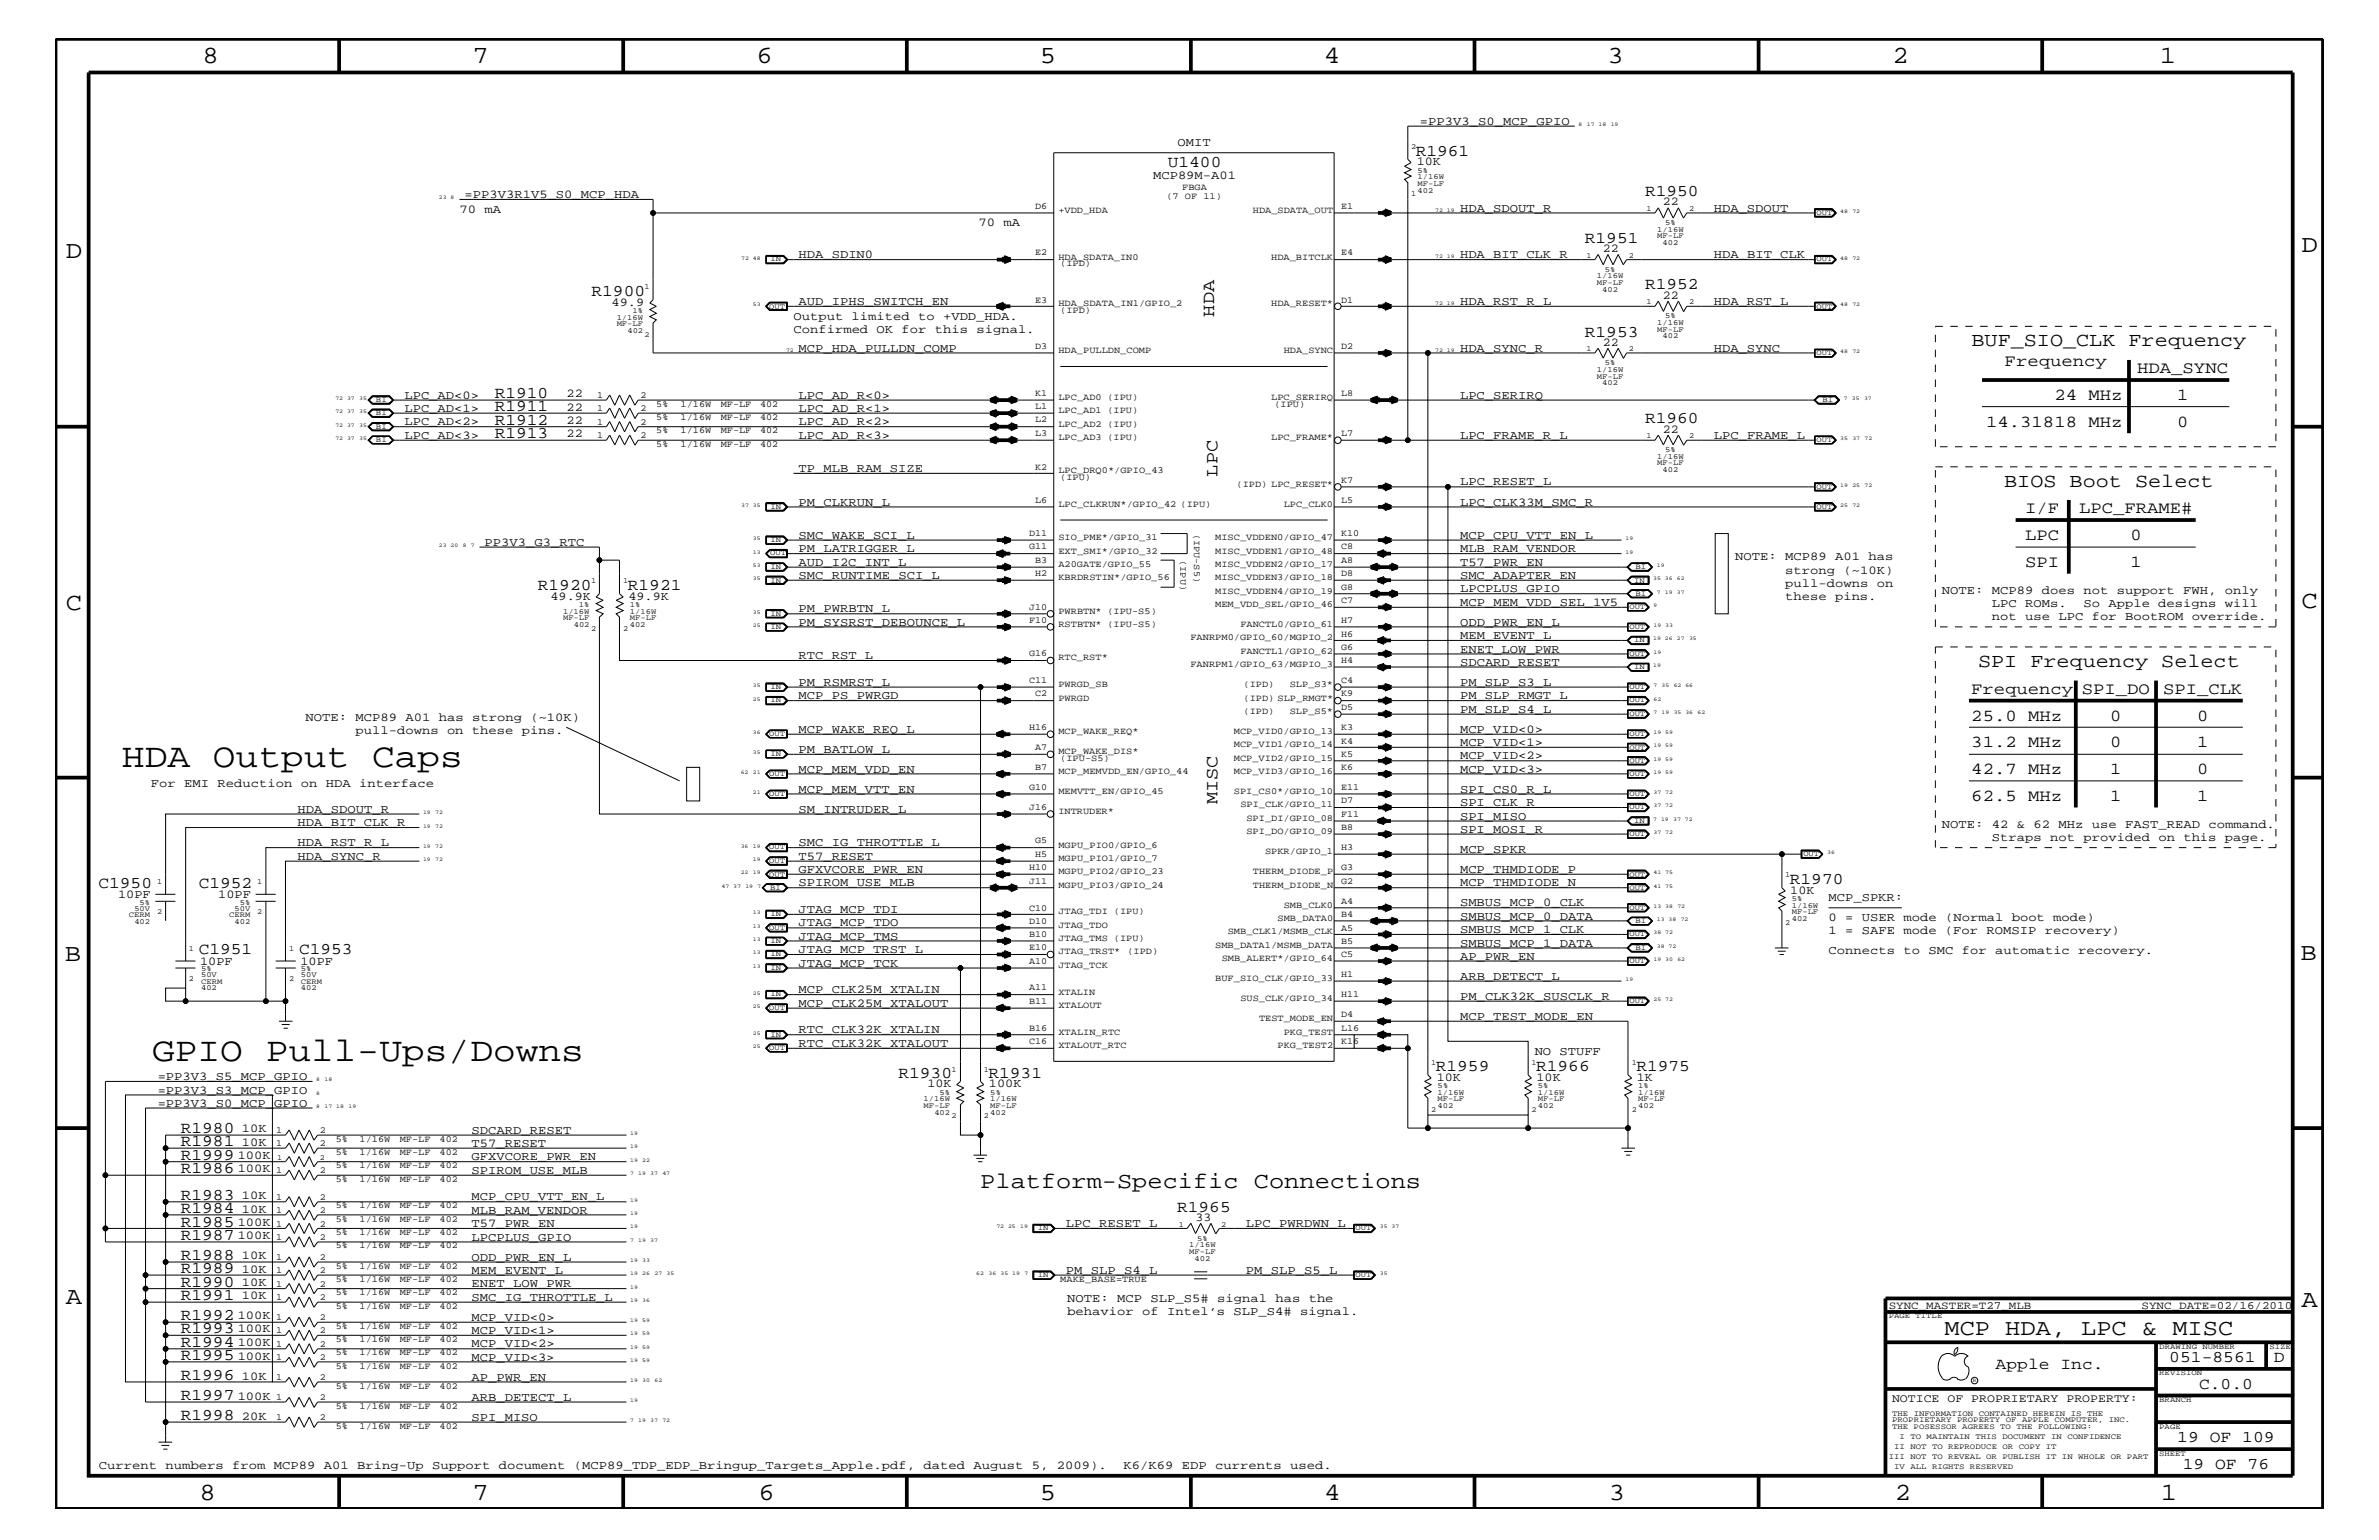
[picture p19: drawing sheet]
<svg xmlns="http://www.w3.org/2000/svg" width="432mm" height="279mm" viewBox="0 0 432 279" stroke-linecap="round" stroke-linejoin="round" font-family="sans-serif">
<defs><g id="words">
<g font-size="6.2">
<text x="22.1" y="139.2">HDA Output Caps</text>
<text x="27.6" y="192.6">GPIO Pull-Ups/Downs</text>
</g>
<g font-size="4.5">
<text x="36.7" y="11.5">8</text>
<text x="85.8" y="11.5">7</text>
<text x="137.3" y="11.5">6</text>
<text x="188.7" y="11.5">5</text>
<text x="240.3" y="11.5">4</text>
<text x="291.8" y="11.5">3</text>
<text x="343.5" y="11.5">2</text>
<text x="392" y="11.5">1</text>
<text x="11.9" y="46.8">D</text>
<text x="417.7" y="45.7">D</text>
<text x="11.9" y="110.6">C</text>
<text x="417.7" y="110.3">C</text>
<text x="11.8" y="174.3">B</text>
<text x="417.6" y="174.2">B</text>
<text x="11.9" y="236.7">A</text>
<text x="417.7" y="237.1">A</text>
<text x="36.2" y="272.1">8</text>
<text x="85.8" y="272.1">7</text>
<text x="137.7" y="272.1">6</text>
<text x="188.7" y="272.1">5</text>
<text x="240.4" y="272.1">4</text>
<text x="292" y="272.1">3</text>
<text x="343.9" y="272.1">2</text>
<text x="392.2" y="272.1">1</text>
</g>
<g font-size="4.1">
<text x="177.9" y="215.6">Platform-Specific Connections</text>
<text x="352.9" y="242.3">MCP HDA, LPC &amp; MISC</text>
</g>
<g font-size="3.6">
<text x="357.8" y="62.9">BUF_SIO_CLK Frequency</text>
<text x="363.8" y="88.3">BIOS Boot Select</text>
<text x="359" y="121">SPI Frequency Select</text>
</g>
<g font-size="3.3">
<text x="220.4" y="57.4" transform="rotate(-90 220.4 57.4)">HDA</text>
<text x="221" y="86.5" transform="rotate(-90 221 86.5)">LPC</text>
<text x="221" y="145.9" transform="rotate(-90 221 145.9)">MISC</text>
</g>
<g font-size="3">
<text x="257" y="28.2">R1961</text>
<text x="212" y="30.3">U1400</text>
<text x="298.6" y="35.6">R1950</text>
<text x="287.7" y="44.1">R1951</text>
<text x="107.4" y="53.6">R1900</text>
<text x="298.6" y="52.5">R1952</text>
<text x="287.7" y="61.1">R1953</text>
<text x="363.9" y="66.5">Frequency</text>
<text x="387.9" y="67.7">HDA_SYNC</text>
<text x="89.8" y="72.2">R1910</text>
<text x="89.8" y="77.1">R1912</text>
<text x="89.8" y="74.6">R1911</text>
<text x="298.6" y="76.8">R1960</text>
<text x="360.5" y="77.4">14.31818 MHz</text>
<text x="372.9" y="72.6">24 MHz</text>
<text x="395.1" y="72.6">1</text>
<text x="395.1" y="77.4">0</text>
<text x="89.8" y="79.4">R1913</text>
<text x="367.6" y="93.2">I/F</text>
<text x="377.4" y="93.2">LPC_FRAME#</text>
<text x="367.6" y="98">LPC</text>
<text x="386.7" y="98">0</text>
<text x="97.6" y="107">R1920</text>
<text x="114" y="107">R1921</text>
<text x="367.6" y="102.9">SPI</text>
<text x="386.7" y="102.9">1</text>
<text x="357.8" y="125.9">Frequency</text>
<text x="377.9" y="125.9">SPI_DO</text>
<text x="392.6" y="125.9">SPI_CLK</text>
<text x="357.8" y="130.8">25.0 MHz</text>
<text x="383" y="130.8">0</text>
<text x="398.8" y="130.8">0</text>
<text x="357.8" y="135.6">31.2 MHz</text>
<text x="383" y="135.6">0</text>
<text x="398.8" y="135.6">1</text>
<text x="357.8" y="140.4">42.7 MHz</text>
<text x="383" y="140.4">1</text>
<text x="398.8" y="140.4">0</text>
<text x="357.8" y="145.3">62.5 MHz</text>
<text x="383" y="145.3">1</text>
<text x="398.8" y="145.3">1</text>
<text x="17.9" y="161.1">C1950</text>
<text x="36.1" y="161.1">C1952</text>
<text x="324.9" y="160.3">R1970</text>
<text x="36.1" y="173.2">C1951</text>
<text x="54.3" y="173.2">C1953</text>
<text x="163.1" y="195.5">R1930</text>
<text x="179.4" y="195.5">R1931</text>
<text x="260.6" y="194.3">R1959</text>
<text x="278.8" y="194.3">R1966</text>
<text x="297" y="194.3">R1975</text>
<text x="32.8" y="205.5">R1980</text>
<text x="32.8" y="208">R1981</text>
<text x="32.8" y="212.8">R1986</text>
<text x="32.8" y="210.4">R1999</text>
<text x="32.8" y="220.1">R1984</text>
<text x="32.8" y="217.7">R1983</text>
<text x="213.7" y="219.8">R1965</text>
<text x="32.8" y="222.5">R1985</text>
<text x="32.8" y="224.9">R1987</text>
<text x="32.8" y="228.5">R1988</text>
<text x="32.8" y="233.5">R1990</text>
<text x="32.8" y="231">R1989</text>
<text x="32.8" y="235.8">R1991</text>
<text x="32.8" y="239.5">R1992</text>
<text x="32.8" y="241.9">R1993</text>
<text x="32.8" y="244.4">R1994</text>
<text x="32.8" y="250.4">R1996</text>
<text x="32.8" y="246.7">R1995</text>
<text x="362.2" y="248.4">Apple Inc.</text>
<text x="393.7" y="247.1">051-8561</text>
<text x="399.2" y="252">C.0.0</text>
<text x="412.7" y="247.1">D</text>
<text x="32.8" y="254">R1997</text>
<text x="32.8" y="257.7">R1998</text>
<text x="395.2" y="261.6">19 OF 109</text>
<text x="396.2" y="266.6">19 OF 76</text>
</g>
<g font-size="2.2">
<text x="257.7" y="22.6">=PP3V3_S0_MCP_GPIO</text>
<text x="213.7" y="26.5">OMIT</text>
<text x="84.3" y="35.9">=PP3V3R1V5_S0_MCP_HDA</text>
<text x="209.3" y="32.5">MCP89M-A01</text>
<text x="257.1" y="30">10K</text>
<text x="83.4" y="38.6">70 mA</text>
<text x="177.6" y="41">70 mA</text>
<text x="265" y="38.4">HDA_SDOUT_R</text>
<text x="301.8" y="37.3">22</text>
<text x="311.1" y="38.4">HDA_SDOUT</text>
<text x="144.9" y="46.8">HDA_SDIN0</text>
<text x="265" y="46.8">HDA_BIT_CLK_R</text>
<text x="290.9" y="45.7">22</text>
<text x="311.1" y="46.8">HDA_BIT_CLK</text>
<text x="111" y="55.5">49.9</text>
<text x="144" y="58">Output limited to +VDD_HDA.</text>
<text x="144.9" y="55.3">AUD_IPHS_SWITCH_EN</text>
<text x="265" y="55.3">HDA_RST_R_L</text>
<text x="301.8" y="54.2">22</text>
<text x="311.1" y="55.3">HDA_RST_L</text>
<text x="144" y="60.4">Confirmed OK for this signal.</text>
<text x="144.9" y="63.9">MCP_HDA_PULLDN_COMP</text>
<text x="265" y="63.9">HDA_SYNC_R</text>
<text x="290.9" y="62.8">22</text>
<text x="311.1" y="63.9">HDA_SYNC</text>
<text x="73.4" y="74.7">LPC_AD&lt;1&gt;</text>
<text x="73.4" y="72.3">LPC_AD&lt;0&gt;</text>
<text x="73.4" y="77.2">LPC_AD&lt;2&gt;</text>
<text x="102.8" y="72.1">22</text>
<text x="102.8" y="76.9">22</text>
<text x="102.8" y="74.5">22</text>
<text x="144.9" y="74.7">LPC_AD_R&lt;1&gt;</text>
<text x="144.9" y="72.3">LPC_AD_R&lt;0&gt;</text>
<text x="144.9" y="77.2">LPC_AD_R&lt;2&gt;</text>
<text x="265" y="72.3">LPC_SERIRQ</text>
<text x="73.4" y="79.6">LPC_AD&lt;3&gt;</text>
<text x="102.8" y="79.4">22</text>
<text x="144.9" y="79.6">LPC_AD_R&lt;3&gt;</text>
<text x="265" y="79.6">LPC_FRAME_R_L</text>
<text x="301.8" y="78.5">22</text>
<text x="311.1" y="79.6">LPC_FRAME_L</text>
<text x="144.9" y="85.6">TP_MLB_RAM_SIZE</text>
<text x="265" y="88.1">LPC_RESET_L</text>
<text x="144.9" y="91.7">PM_CLKRUN_L</text>
<text x="265" y="91.7">LPC_CLK33M_SMC_R</text>
<text x="88" y="99">PP3V3_G3_RTC</text>
<text x="144.9" y="100.2">PM_LATRIGGER_L</text>
<text x="144.9" y="97.7">SMC_WAKE_SCI_L</text>
<text x="265" y="97.7">MCP_CPU_VTT_EN_L</text>
<text x="265" y="100.2">MLB_RAM_VENDOR</text>
<text x="315" y="101.6">NOTE: MCP89 A01 has</text>
<text x="144.9" y="105">SMC_RUNTIME_SCI_L</text>
<text x="144.9" y="102.6">AUD_I2C_INT_L</text>
<text x="265" y="102.6">T57_PWR_EN</text>
<text x="265" y="107.5">LPCPLUS_GPIO</text>
<text x="265" y="105">SMC_ADAPTER_EN</text>
<text x="324" y="104.1">strong (~10K)</text>
<text x="324" y="106.5">pull-downs on</text>
<text x="352.5" y="107.7">NOTE: MCP89 does not support FWH, only</text>
<text x="99.9" y="108.8">49.9K</text>
<text x="114" y="108.8">49.9K</text>
<text x="144.9" y="111.1">PM_PWRBTN_L</text>
<text x="144.9" y="113.6">PM_SYSRST_DEBOUNCE_L</text>
<text x="265" y="109.9">MCP_MEM_VDD_SEL_1V5</text>
<text x="265" y="113.6">ODD_PWR_EN_L</text>
<text x="324" y="108.9">these pins.</text>
<text x="361.5" y="110.2">LPC ROMs.</text>
<text x="361.5" y="112.6">not use LPC for BootROM override.</text>
<text x="378.1" y="110.2">So Apple designs will</text>
<text x="144.9" y="119.6">RTC_RST_L</text>
<text x="265" y="115.9">MEM_EVENT_L</text>
<text x="265" y="118.4">ENET_LOW_PWR</text>
<text x="144.9" y="124.4">PM_RSMRST_L</text>
<text x="265" y="120.8">SDCARD_RESET</text>
<text x="265" y="124.4">PM_SLP_S3_L</text>
<text x="55.5" y="130.8">NOTE: MCP89 A01 has strong (~10K)</text>
<text x="144.9" y="126.9">MCP_PS_PWRGD</text>
<text x="265" y="129.3">PM_SLP_S4_L</text>
<text x="265" y="126.9">PM_SLP_RMGT_L</text>
<text x="64.5" y="133.2">pull-downs on these pins.</text>
<text x="144.9" y="133">MCP_WAKE_REQ_L</text>
<text x="144.9" y="136.6">PM_BATLOW_L</text>
<text x="265" y="133">MCP_VID&lt;0&gt;</text>
<text x="265" y="135.3">MCP_VID&lt;1&gt;</text>
<text x="265" y="137.8">MCP_VID&lt;2&gt;</text>
<text x="27.4" y="142.9">For EMI Reduction on HDA interface</text>
<text x="144.9" y="140.2">MCP_MEM_VDD_EN</text>
<text x="144.9" y="143.9">MCP_MEM_VTT_EN</text>
<text x="265" y="140.2">MCP_VID&lt;3&gt;</text>
<text x="265" y="143.9">SPI_CS0_R_L</text>
<text x="54" y="147.5">HDA_SDOUT_R</text>
<text x="54" y="149.9">HDA_BIT_CLK_R</text>
<text x="144.9" y="147.5">SM_INTRUDER_L</text>
<text x="265" y="148.7">SPI_MISO</text>
<text x="265" y="146.2">SPI_CLK_R</text>
<text x="54" y="153.5">HDA_RST_R_L</text>
<text x="54" y="156">HDA_SYNC_R</text>
<text x="144.9" y="153.5">SMC_IG_THROTTLE_L</text>
<text x="144.9" y="156">T57_RESET</text>
<text x="265" y="151.1">SPI_MOSI_R</text>
<text x="265" y="154.7">MCP_SPKR</text>
<text x="352.5" y="150.1">NOTE: 42 &amp; 62 MHz use FAST_READ command.</text>
<text x="361.5" y="152.6">Straps not provided on this page.</text>
<text x="144.9" y="160.8">SPIROM_USE_MLB</text>
<text x="144.9" y="158.4">GFXVCORE_PWR_EN</text>
<text x="265" y="160.8">MCP_THMDIODE_N</text>
<text x="265" y="158.4">MCP_THMDIODE_P</text>
<text x="21.4" y="162.8">10PF</text>
<text x="39.6" y="162.8">10PF</text>
<text x="144.9" y="165.6">JTAG_MCP_TDI</text>
<text x="265" y="164.5">SMBUS_MCP_0_CLK</text>
<text x="265" y="166.9">SMBUS_MCP_0_DATA</text>
<text x="325" y="162.2">10K</text>
<text x="331.9" y="167.1">0 = USER mode (Normal boot mode)</text>
<text x="331.9" y="163.5">MCP_SPKR:</text>
<text x="144.9" y="172.9">JTAG_MCP_TRST_L</text>
<text x="144.9" y="170.5">JTAG_MCP_TMS</text>
<text x="144.9" y="168.1">JTAG_MCP_TDO</text>
<text x="265" y="169.3">SMBUS_MCP_1_CLK</text>
<text x="265" y="171.7">SMBUS_MCP_1_DATA</text>
<text x="331.9" y="169.5">1 = SAFE mode (For ROMSIP recovery)</text>
<text x="331.9" y="173.2">Connects to SMC for automatic recovery.</text>
<text x="36.3" y="175">10PF</text>
<text x="54.5" y="175">10PF</text>
<text x="144.9" y="175.4">JTAG_MCP_TCK</text>
<text x="265" y="177.7">ARB_DETECT_L</text>
<text x="265" y="174.2">AP_PWR_EN</text>
<text x="144.9" y="180.2">MCP_CLK25M_XTALIN</text>
<text x="144.9" y="182.7">MCP_CLK25M_XTALOUT</text>
<text x="265" y="185">MCP_TEST_MODE_EN</text>
<text x="265" y="181.4">PM_CLK32K_SUSCLK_R</text>
<text x="144.9" y="187.5">RTC_CLK32K_XTALIN</text>
<text x="144.9" y="189.9">RTC_CLK32K_XTALOUT</text>
<text x="278.6" y="191.4">NO STUFF</text>
<text x="28.6" y="195.9">=PP3V3_S5_MCP_GPIO</text>
<text x="168.3" y="197.3">10K</text>
<text x="179.5" y="197.3">100K</text>
<text x="260.8" y="196.1">10K</text>
<text x="278.9" y="196.1">10K</text>
<text x="297.1" y="196.1">1K</text>
<text x="28.6" y="200.9">=PP3V3_S0_MCP_GPIO</text>
<text x="28.6" y="198.4">=PP3V3_S3_MCP_GPIO</text>
<text x="43.9" y="205.4">10K</text>
<text x="43.9" y="207.9">10K</text>
<text x="85.6" y="208.1">T57_RESET</text>
<text x="85.6" y="205.7">SDCARD_RESET</text>
<text x="43.1" y="212.7">100K</text>
<text x="43.1" y="210.3">100K</text>
<text x="85.6" y="213">SPIROM_USE_MLB</text>
<text x="85.6" y="210.5">GFXVCORE_PWR_EN</text>
<text x="43.9" y="220">10K</text>
<text x="43.9" y="217.5">10K</text>
<text x="85.6" y="220.2">MLB_RAM_VENDOR</text>
<text x="85.6" y="217.8">MCP_CPU_VTT_EN_L</text>
<text x="217" y="221.5">33</text>
<text x="43.1" y="222.4">100K</text>
<text x="43.1" y="224.8">100K</text>
<text x="85.6" y="225.1">LPCPLUS_GPIO</text>
<text x="85.6" y="222.6">T57_PWR_EN</text>
<text x="193.5" y="222.6">LPC_RESET_L</text>
<text x="226.1" y="222.6">LPC_PWRDWN_L</text>
<text x="43.9" y="228.5">10K</text>
<text x="43.9" y="233.3">10K</text>
<text x="43.9" y="230.9">10K</text>
<text x="85.6" y="228.7">ODD_PWR_EN_L</text>
<text x="85.6" y="233.5">ENET_LOW_PWR</text>
<text x="85.6" y="231.1">MEM_EVENT_L</text>
<text x="193.5" y="231.1">PM_SLP_S4_L</text>
<text x="226.1" y="231.1">PM_SLP_S5_L</text>
<text x="43.1" y="239.4">100K</text>
<text x="43.9" y="235.7">10K</text>
<text x="85.6" y="236">SMC_IG_THROTTLE_L</text>
<text x="85.6" y="239.6">MCP_VID&lt;0&gt;</text>
<text x="193.7" y="236.2">NOTE: MCP SLP_S5# signal has the</text>
<text x="193.7" y="238.6">behavior of Intel’s SLP_S4# signal.</text>
<text x="43.1" y="241.8">100K</text>
<text x="43.1" y="244.2">100K</text>
<text x="85.6" y="242">MCP_VID&lt;1&gt;</text>
<text x="85.6" y="244.5">MCP_VID&lt;2&gt;</text>
<text x="43.1" y="246.7">100K</text>
<text x="43.9" y="250.3">10K</text>
<text x="85.6" y="250.6">AP_PWR_EN</text>
<text x="85.6" y="246.9">MCP_VID&lt;3&gt;</text>
<text x="43.1" y="253.9">100K</text>
<text x="43.9" y="257.6">20K</text>
<text x="85.6" y="254.2">ARB_DETECT_L</text>
<text x="85.6" y="257.8">SPI_MISO</text>
<text x="17.9" y="266.6">Current numbers from MCP89 A01 Bring-Up Support document (MCP89_TDP_EDP_Bringup_Targets_Apple.pdf, dated August 5, 2009).</text>
<text x="203.9" y="266.6">K6/K69 EDP currents used.</text>
</g>
<text font-size="2.1" x="343.4" y="254.4">NOTICE OF PROPRIETARY PROPERTY:</text>
<g font-size="2">
<text x="342.8" y="237.4">SYNC_MASTER=T27_MLB</text>
<text x="388.7" y="237.4">SYNC_DATE=02/16/2010</text>
</g>
<g font-size="1.7">
<text x="214.6" y="34.4">FBGA</text>
<text x="187.9" y="37.9">D6</text>
<text x="192.1" y="38.6">+VDD_HDA</text>
<text x="211.7" y="36.2">(7 OF 11)</text>
<text x="227.4" y="38.6">HDA_SDATA_OUT</text>
<text x="243.4" y="37.9">E1</text>
<text x="187.9" y="46.3">E2</text>
<text x="192.1" y="47.1">HDA_SDATA_IN0</text>
<text x="230.7" y="47.1">HDA_BITCLK</text>
<text x="243.4" y="46.3">E4</text>
<text x="192.4" y="48.3">(IPD)</text>
<text x="187.9" y="54.9">E3</text>
<text x="192.1" y="55.6">HDA_SDATA_IN1/GPIO_2</text>
<text x="192.4" y="56.8">(IPD)</text>
<text x="230.7" y="55.6">HDA_RESET*</text>
<text x="243.4" y="54.9">D1</text>
<text x="187.9" y="63.4">D3</text>
<text x="192.1" y="64">HDA_PULLDN_COMP</text>
<text x="233" y="64">HDA_SYNC</text>
<text x="243.4" y="63.4">D2</text>
<text x="187.9" y="71.8">K1</text>
<text x="243.4" y="71.8">L8</text>
<text x="108.4" y="72.2">1</text>
<text x="108.4" y="77.1">1</text>
<text x="108.4" y="74.6">1</text>
<text x="116.2" y="72.2">2</text>
<text x="116.2" y="77.1">2</text>
<text x="116.2" y="74.6">2</text>
<text x="119.1" y="73.8">5%</text>
<text x="119.1" y="76.2">5%</text>
<text x="123.5" y="76.2">1/16W</text>
<text x="123.5" y="73.8">1/16W</text>
<text x="130.8" y="76.2">MF-LF</text>
<text x="130.8" y="73.8">MF-LF</text>
<text x="138" y="73.8">402</text>
<text x="138" y="76.2">402</text>
<text x="187.9" y="74.3">L1</text>
<text x="187.9" y="76.7">L2</text>
<text x="192.1" y="75">LPC_AD1 (IPU)</text>
<text x="192.1" y="72.6">LPC_AD0 (IPU)</text>
<text x="192.1" y="77.4">LPC_AD2 (IPU)</text>
<text x="230.7" y="72.6">LPC_SERIRQ</text>
<text x="231.3" y="73.8">(IPU)</text>
<text x="108.4" y="79.4">1</text>
<text x="116.2" y="79.4">2</text>
<text x="119.1" y="78.6">5%</text>
<text x="119.1" y="81.1">5%</text>
<text x="123.5" y="78.6">1/16W</text>
<text x="123.5" y="81.1">1/16W</text>
<text x="130.8" y="78.6">MF-LF</text>
<text x="130.8" y="81.1">MF-LF</text>
<text x="138" y="78.6">402</text>
<text x="138" y="81.1">402</text>
<text x="187.9" y="79.1">L3</text>
<text x="192.1" y="79.9">LPC_AD3 (IPU)</text>
<text x="230.7" y="79.9">LPC_FRAME*</text>
<text x="243.4" y="79.1">L7</text>
<text x="187.9" y="85.2">K2</text>
<text x="192.1" y="85.9">LPC_DRQ0*/GPIO_43</text>
<text x="192.4" y="87.1">(IPU)</text>
<text x="224.5" y="88.3">(IPD) LPC_RESET*</text>
<text x="243.4" y="87.6">K7</text>
<text x="187.9" y="91.2">L6</text>
<text x="192.1" y="92">LPC_CLKRUN*/GPIO_42 (IPU)</text>
<text x="233" y="92">LPC_CLK0</text>
<text x="243.4" y="91.2">L5</text>
<text x="186.8" y="99.7">G11</text>
<text x="186.8" y="97.3">D11</text>
<text x="192.1" y="100.4">EXT_SMI*/GPIO_32</text>
<text x="192.1" y="98">SIO_PME*/GPIO_31</text>
<text x="214.3" y="101.6" transform="rotate(90 214.3 101.6)">(IPU)</text>
<text x="216.7" y="96.8" transform="rotate(90 216.7 96.8)">(IPU-S5)</text>
<text x="220.6" y="98">MISC_VDDEN0/GPIO_47</text>
<text x="220.6" y="100.4">MISC_VDDEN1/GPIO_48</text>
<text x="243.4" y="97.3">K10</text>
<text x="243.4" y="99.7">C8</text>
<text x="187.9" y="102.1">B3</text>
<text x="187.9" y="104.6">H2</text>
<text x="192.1" y="105.3">KBRDRSTIN*/GPIO_56</text>
<text x="192.1" y="102.9">A20GATE/GPIO_55</text>
<text x="220.6" y="107.7">MISC_VDDEN4/GPIO_19</text>
<text x="220.6" y="105.3">MISC_VDDEN3/GPIO_18</text>
<text x="220.6" y="102.9">MISC_VDDEN2/GPIO_17</text>
<text x="243.4" y="107">G8</text>
<text x="243.4" y="104.6">D8</text>
<text x="243.4" y="102.1">A8</text>
<text x="186.8" y="113.1">F10</text>
<text x="186.8" y="110.6">J10</text>
<text x="192.1" y="113.7">RSTBTN* (IPU-S5)</text>
<text x="192.1" y="111.4">PWRBTN* (IPU-S5)</text>
<text x="220.6" y="110.2">MEM_VDD_SEL/GPIO_46</text>
<text x="225.1" y="113.7">FANCTL0/GPIO_61</text>
<text x="243.4" y="109.4">C7</text>
<text x="243.4" y="113.1">H7</text>
<text x="186.8" y="119.1">G16</text>
<text x="192.1" y="119.8">RTC_RST*</text>
<text x="216.1" y="116.2">FANRPM0/GPIO_60/MGPIO_2</text>
<text x="225.1" y="118.6">FANCTL1/GPIO_62</text>
<text x="243.4" y="115.5">H6</text>
<text x="243.4" y="117.9">G6</text>
<text x="186.8" y="124">C11</text>
<text x="192.1" y="124.7">PWRGD_SB</text>
<text x="216.1" y="121">FANRPM1/GPIO_63/MGPIO_3</text>
<text x="225.7" y="124.7">(IPD)</text>
<text x="234.1" y="124.7">SLP_S3*</text>
<text x="243.4" y="124">C4</text>
<text x="243.4" y="120.3">H4</text>
<text x="187.9" y="126.4">C2</text>
<text x="192.1" y="127.1">PWRGD</text>
<text x="225.7" y="127.1">(IPD) SLP_RMGT*</text>
<text x="225.7" y="129.6">(IPD)</text>
<text x="234.1" y="129.6">SLP_S5*</text>
<text x="243.4" y="128.8">D5</text>
<text x="243.4" y="126.4">K9</text>
<text x="186.8" y="132.4">H16</text>
<text x="187.9" y="136.1">A7</text>
<text x="192.1" y="133.2">MCP_WAKE_REQ*</text>
<text x="192.1" y="136.8">MCP_WAKE_DIS*</text>
<text x="223.9" y="133.2">MCP_VID0/GPIO_13</text>
<text x="223.9" y="135.6">MCP_VID1/GPIO_14</text>
<text x="243.4" y="132.4">K3</text>
<text x="243.4" y="137.3">K5</text>
<text x="243.4" y="134.9">K4</text>
<text x="186.8" y="143.4">G10</text>
<text x="187.9" y="139.7">B7</text>
<text x="192.1" y="140.4">MCP_MEMVDD_EN/GPIO_44</text>
<text x="192.4" y="138">(IPU-S5)</text>
<text x="223.9" y="138">MCP_VID2/GPIO_15</text>
<text x="223.9" y="140.4">MCP_VID3/GPIO_16</text>
<text x="243.4" y="143.4">E11</text>
<text x="243.4" y="139.7">K6</text>
<text x="186.8" y="147">J16</text>
<text x="192.1" y="144">MEMVTT_EN/GPIO_45</text>
<text x="192.1" y="147.7">INTRUDER*</text>
<text x="223.9" y="144">SPI_CS0*/GPIO_10</text>
<text x="225.1" y="146.5">SPI_CLK/GPIO_11</text>
<text x="226.2" y="149">SPI_DI/GPIO_08</text>
<text x="243.4" y="148.2">F11</text>
<text x="243.4" y="145.7">D7</text>
<text x="187.9" y="155.5">H5</text>
<text x="187.9" y="153">G5</text>
<text x="192.1" y="153.8">MGPU_PIO0/GPIO_6</text>
<text x="226.2" y="151.3">SPI_DO/GPIO_09</text>
<text x="229.6" y="155">SPKR/GPIO_1</text>
<text x="243.4" y="150.7">B8</text>
<text x="243.4" y="154.3">H3</text>
<text x="186.8" y="160.3">J11</text>
<text x="186.8" y="157.9">H10</text>
<text x="192.1" y="156.2">MGPU_PIO1/GPIO_7</text>
<text x="192.1" y="161.1">MGPU_PIO3/GPIO_24</text>
<text x="192.1" y="158.6">MGPU_PIO2/GPIO_23</text>
<text x="227.4" y="161.1">THERM_DIODE_N</text>
<text x="227.4" y="158.6">THERM_DIODE_P</text>
<text x="243.4" y="160.3">G2</text>
<text x="243.4" y="157.9">G3</text>
<text x="186.8" y="167.6">D10</text>
<text x="186.8" y="165.2">C10</text>
<text x="192.1" y="165.9">JTAG_TDI (IPU)</text>
<text x="231.9" y="167.1">SMB_DATA0</text>
<text x="233" y="164.7">SMB_CLK0</text>
<text x="243.4" y="166.4">B4</text>
<text x="243.4" y="163.9">A4</text>
<text x="186.8" y="172.4">E10</text>
<text x="186.8" y="170">B10</text>
<text x="192.1" y="168.3">JTAG_TDO</text>
<text x="192.1" y="170.7">JTAG_TMS (IPU)</text>
<text x="192.1" y="173.2">JTAG_TRST*</text>
<text x="204.6" y="173.2">(IPD)</text>
<text x="220.6" y="172">SMB_DATA1/MSMB_DATA</text>
<text x="222.8" y="169.5">SMB_CLK1/MSMB_CLK</text>
<text x="243.4" y="168.9">A5</text>
<text x="243.4" y="173.7">C5</text>
<text x="243.4" y="171.2">B5</text>
<text x="186.8" y="174.9">A10</text>
<text x="186.8" y="179.7">A11</text>
<text x="192.1" y="175.6">JTAG_TCK</text>
<text x="220.6" y="178">BUF_SIO_CLK/GPIO_33</text>
<text x="221.7" y="174.4">SMB_ALERT*/GPIO_64</text>
<text x="243.4" y="177.3">H1</text>
<text x="186.8" y="182.1">B11</text>
<text x="192.1" y="180.5">XTALIN</text>
<text x="192.1" y="182.9">XTALOUT</text>
<text x="225.1" y="181.6">SUS_CLK/GPIO_34</text>
<text x="228.5" y="185.3">TEST_MODE_EN</text>
<text x="243.4" y="181">H11</text>
<text x="243.4" y="184.6">D4</text>
<text x="186.8" y="187">B16</text>
<text x="186.8" y="189.4">C16</text>
<text x="192.1" y="190.2">XTALOUT_RTC</text>
<text x="192.1" y="187.7">XTALIN_RTC</text>
<text x="231.9" y="190.2">PKG_TEST2</text>
<text x="233" y="187.7">PKG_TEST</text>
<text x="243.4" y="187">L16</text>
<text x="243.4" y="189.4">K16</text>
<text x="50.1" y="205.5">1</text>
<text x="50.1" y="208">1</text>
<text x="58.1" y="205.5">2</text>
<text x="58.1" y="208">2</text>
<text x="61" y="207.1">5%</text>
<text x="61" y="209.6">5%</text>
<text x="65.3" y="207.1">1/16W</text>
<text x="65.3" y="209.6">1/16W</text>
<text x="72.6" y="207.1">MF-LF</text>
<text x="72.6" y="209.6">MF-LF</text>
<text x="79.8" y="207.1">402</text>
<text x="79.8" y="209.6">402</text>
<text x="50.1" y="212.8">1</text>
<text x="58.1" y="212.8">2</text>
<text x="61" y="214.4">5%</text>
<text x="61" y="211.9">5%</text>
<text x="65.3" y="214.4">1/16W</text>
<text x="65.3" y="211.9">1/16W</text>
<text x="72.6" y="214.4">MF-LF</text>
<text x="72.6" y="211.9">MF-LF</text>
<text x="79.8" y="214.4">402</text>
<text x="79.8" y="211.9">402</text>
<text x="50.1" y="220.1">1</text>
<text x="50.1" y="217.7">1</text>
<text x="58.1" y="220.1">2</text>
<text x="58.1" y="217.7">2</text>
<text x="61" y="221.7">5%</text>
<text x="61" y="219.2">5%</text>
<text x="65.3" y="221.7">1/16W</text>
<text x="65.3" y="219.2">1/16W</text>
<text x="72.6" y="221.7">MF-LF</text>
<text x="72.6" y="219.2">MF-LF</text>
<text x="79.8" y="221.7">402</text>
<text x="79.8" y="219.2">402</text>
<text x="50.1" y="222.5">1</text>
<text x="50.1" y="224.9">1</text>
<text x="58.1" y="222.5">2</text>
<text x="58.1" y="224.9">2</text>
<text x="61" y="224.1">5%</text>
<text x="61" y="226.5">5%</text>
<text x="65.3" y="226.5">1/16W</text>
<text x="65.3" y="224.1">1/16W</text>
<text x="72.6" y="224.1">MF-LF</text>
<text x="72.6" y="226.5">MF-LF</text>
<text x="79.8" y="224.1">402</text>
<text x="79.8" y="226.5">402</text>
<text x="50.1" y="228.5">1</text>
<text x="50.1" y="233.5">1</text>
<text x="50.1" y="231">1</text>
<text x="58.1" y="228.5">2</text>
<text x="58.1" y="233.5">2</text>
<text x="58.1" y="231">2</text>
<text x="61" y="230.2">5%</text>
<text x="61" y="232.6">5%</text>
<text x="65.3" y="230.2">1/16W</text>
<text x="65.3" y="232.6">1/16W</text>
<text x="72.6" y="230.2">MF-LF</text>
<text x="72.6" y="232.6">MF-LF</text>
<text x="79.8" y="230.2">402</text>
<text x="79.8" y="232.6">402</text>
<text x="192.4" y="232.6">MAKE_BASE=TRUE</text>
<text x="50.1" y="235.8">1</text>
<text x="50.1" y="239.5">1</text>
<text x="58.1" y="235.8">2</text>
<text x="58.1" y="239.5">2</text>
<text x="61" y="235">5%</text>
<text x="61" y="237.4">5%</text>
<text x="65.3" y="237.4">1/16W</text>
<text x="65.3" y="235">1/16W</text>
<text x="72.6" y="235">MF-LF</text>
<text x="72.6" y="237.4">MF-LF</text>
<text x="79.8" y="237.4">402</text>
<text x="79.8" y="235">402</text>
<text x="50.1" y="241.9">1</text>
<text x="50.1" y="244.4">1</text>
<text x="58.1" y="241.9">2</text>
<text x="58.1" y="244.4">2</text>
<text x="61" y="241.1">5%</text>
<text x="61" y="243.5">5%</text>
<text x="61" y="245.9">5%</text>
<text x="65.3" y="241.1">1/16W</text>
<text x="65.3" y="243.5">1/16W</text>
<text x="65.3" y="245.9">1/16W</text>
<text x="72.6" y="241.1">MF-LF</text>
<text x="72.6" y="243.5">MF-LF</text>
<text x="72.6" y="245.9">MF-LF</text>
<text x="79.8" y="241.1">402</text>
<text x="79.8" y="243.5">402</text>
<text x="79.8" y="245.9">402</text>
<text x="50.1" y="250.4">1</text>
<text x="50.1" y="246.7">1</text>
<text x="58.1" y="250.4">2</text>
<text x="58.1" y="246.7">2</text>
<text x="61" y="248.4">5%</text>
<text x="61" y="252">5%</text>
<text x="65.3" y="252">1/16W</text>
<text x="65.3" y="248.4">1/16W</text>
<text x="72.6" y="248.4">MF-LF</text>
<text x="72.6" y="252">MF-LF</text>
<text x="79.8" y="252">402</text>
<text x="79.8" y="248.4">402</text>
<text x="50.1" y="254">1</text>
<text x="50.1" y="257.7">1</text>
<text x="58.1" y="254">2</text>
<text x="58.1" y="257.7">2</text>
<text x="61" y="255.6">5%</text>
<text x="65.3" y="255.6">1/16W</text>
<text x="72.6" y="255.6">MF-LF</text>
<text x="79.8" y="255.6">402</text>
<text x="61" y="259.3">5%</text>
<text x="65.3" y="259.3">1/16W</text>
<text x="72.6" y="259.3">MF-LF</text>
<text x="79.8" y="259.3">402</text>
</g>
<g font-size="1.4">
<text x="256.1" y="27.1">2</text>
<text x="256.1" y="35.6">1</text>
<text x="257.3" y="31.4">5%</text>
<text x="257.3" y="32.5">1/16W</text>
<text x="257.3" y="33.7">MF-LF</text>
<text x="257.3" y="35">402</text>
<text x="298.9" y="38.2">1</text>
<text x="302.2" y="40.8">5%</text>
<text x="306.6" y="38.2">2</text>
<text x="329.7" y="39">OUT</text>
<text x="139.9" y="47.4">IN</text>
<text x="288" y="46.8">1</text>
<text x="295.7" y="46.8">2</text>
<text x="300.8" y="43.2">MF-LF</text>
<text x="300.8" y="42">1/16W</text>
<text x="301.8" y="44.4">402</text>
<text x="329.7" y="47.4">OUT</text>
<text x="117" y="52.5">1</text>
<text x="289.9" y="51.7">MF-LF</text>
<text x="289.9" y="50.5">1/16W</text>
<text x="290.8" y="52.9">402</text>
<text x="291.3" y="49.3">5%</text>
<text x="111.9" y="58">1/16W</text>
<text x="111.9" y="59.2">MF-LF</text>
<text x="114.8" y="56.8">1%</text>
<text x="139.6" y="56">OUT</text>
<text x="298.9" y="55.2">1</text>
<text x="300.8" y="59">1/16W</text>
<text x="302.2" y="57.8">5%</text>
<text x="306.6" y="55.2">2</text>
<text x="329.7" y="56">OUT</text>
<text x="113.9" y="60.4">402</text>
<text x="117" y="61.1">2</text>
<text x="288" y="63.7">1</text>
<text x="295.7" y="63.7">2</text>
<text x="300.8" y="60.2">MF-LF</text>
<text x="301.8" y="61.4">402</text>
<text x="329.7" y="64.5">OUT</text>
<text x="289.9" y="68.7">MF-LF</text>
<text x="289.9" y="67.5">1/16W</text>
<text x="290.8" y="69.9">402</text>
<text x="291.3" y="66.2">5%</text>
<text x="68.2" y="72.9">BI</text>
<text x="68.2" y="77.8">BI</text>
<text x="68.2" y="75.4">BI</text>
<text x="330.8" y="72.9">BI</text>
<text x="68.2" y="80.2">BI</text>
<text x="298.9" y="79.4">1</text>
<text x="300.8" y="83.3">1/16W</text>
<text x="302.2" y="82">5%</text>
<text x="306.6" y="79.4">2</text>
<text x="329.7" y="80.2">OUT</text>
<text x="300.8" y="84.4">MF-LF</text>
<text x="301.8" y="85.6">402</text>
<text x="329.7" y="88.7">OUT</text>
<text x="139.9" y="92.3">IN</text>
<text x="329.7" y="92.3">OUT</text>
<text x="139.8" y="100.8">OUT</text>
<text x="139.9" y="98.4">IN</text>
<text x="107.3" y="105.9">1</text>
<text x="113.1" y="105.9">1</text>
<text x="139.9" y="105.7">IN</text>
<text x="139.9" y="103.2">IN</text>
<text x="296.6" y="105.7">IN</text>
<text x="296.8" y="103.2">BI</text>
<text x="102.2" y="112.6">MF-LF</text>
<text x="102.2" y="111.4">1/16W</text>
<text x="104.1" y="113.7">402</text>
<text x="105.1" y="110.2">1%</text>
<text x="114.3" y="110.2">1%</text>
<text x="114.3" y="113.7">402</text>
<text x="114.3" y="112.6">MF-LF</text>
<text x="114.3" y="111.4">1/16W</text>
<text x="139.9" y="111.7">IN</text>
<text x="295.7" y="110.5">OUT</text>
<text x="296.8" y="108.1">BI</text>
<text x="107.3" y="114.4">2</text>
<text x="113.1" y="114.4">2</text>
<text x="139.9" y="114.2">IN</text>
<text x="295.7" y="114.2">OUT</text>
<text x="295.7" y="119">OUT</text>
<text x="296.6" y="116.5">IN</text>
<text x="139.9" y="125.1">IN</text>
<text x="295.7" y="125.1">OUT</text>
<text x="296.6" y="121.4">IN</text>
<text x="139.9" y="127.5">IN</text>
<text x="295.7" y="129.9">OUT</text>
<text x="295.7" y="127.5">OUT</text>
<text x="139.6" y="133.5">OUT</text>
<text x="139.9" y="137.2">IN</text>
<text x="295.7" y="136">OUT</text>
<text x="295.7" y="133.5">OUT</text>
<text x="139.6" y="140.8">OUT</text>
<text x="295.7" y="138.4">OUT</text>
<text x="295.7" y="140.8">OUT</text>
<text x="139.6" y="144.5">OUT</text>
<text x="295.7" y="144.5">OUT</text>
<text x="295.7" y="146.8">OUT</text>
<text x="296.6" y="149.3">IN</text>
<text x="139.6" y="154.1">OUT</text>
<text x="295.7" y="151.8">OUT</text>
<text x="327.3" y="155.4">OUT</text>
<text x="28.5" y="160.5">1</text>
<text x="46.7" y="160.5">1</text>
<text x="139.6" y="159">OUT</text>
<text x="139.6" y="156.6">OUT</text>
<text x="139.8" y="161.4">BI</text>
<text x="295.7" y="159">OUT</text>
<text x="295.7" y="161.4">OUT</text>
<text x="324" y="159.2">1</text>
<text x="23.4" y="166.4">CERM</text>
<text x="24.4" y="165.2">50V</text>
<text x="24.4" y="167.6">402</text>
<text x="25.3" y="164.1">5%</text>
<text x="28.5" y="165.9">2</text>
<text x="41.6" y="166.4">CERM</text>
<text x="42.6" y="167.6">402</text>
<text x="42.6" y="165.2">50V</text>
<text x="43.5" y="164.1">5%</text>
<text x="46.7" y="165.9">2</text>
<text x="139.9" y="166.2">IN</text>
<text x="295.7" y="165">OUT</text>
<text x="296.8" y="167.5">BI</text>
<text x="324" y="167.8">2</text>
<text x="325.2" y="163.5">5%</text>
<text x="325.2" y="164.7">1/16W</text>
<text x="325.2" y="165.9">MF-LF</text>
<text x="325.2" y="167.1">402</text>
<text x="34.3" y="172.6">1</text>
<text x="52.5" y="172.6">1</text>
<text x="139.6" y="168.7">OUT</text>
<text x="139.9" y="173.5">IN</text>
<text x="139.9" y="171.1">IN</text>
<text x="295.7" y="169.9">OUT</text>
<text x="296.8" y="172.3">BI</text>
<text x="34.3" y="178">2</text>
<text x="36.5" y="177.3">50V</text>
<text x="36.5" y="179.7">402</text>
<text x="36.5" y="176.2">5%</text>
<text x="36.5" y="178.5">CERM</text>
<text x="52.5" y="178">2</text>
<text x="54.6" y="176.2">5%</text>
<text x="54.6" y="178.5">CERM</text>
<text x="54.6" y="177.3">50V</text>
<text x="54.6" y="179.7">402</text>
<text x="139.9" y="176">IN</text>
<text x="295.7" y="174.8">OUT</text>
<text x="139.6" y="183.2">OUT</text>
<text x="139.9" y="180.8">IN</text>
<text x="295.7" y="182.1">OUT</text>
<text x="139.6" y="190.5">OUT</text>
<text x="139.9" y="188.1">IN</text>
<text x="172.7" y="194.4">1</text>
<text x="178.6" y="194.4">1</text>
<text x="259.8" y="193.2">1</text>
<text x="260.9" y="197.4">5%</text>
<text x="278" y="193.2">1</text>
<text x="279.1" y="197.4">5%</text>
<text x="296.2" y="193.2">1</text>
<text x="297.3" y="197.4">1%</text>
<text x="167.6" y="201">MF-LF</text>
<text x="167.6" y="199.8">1/16W</text>
<text x="169.6" y="202.3">402</text>
<text x="170.5" y="198.7">5%</text>
<text x="172.7" y="202.9">2</text>
<text x="178.6" y="202.9">2</text>
<text x="179.7" y="198.7">5%</text>
<text x="179.7" y="201">MF-LF</text>
<text x="179.7" y="199.8">1/16W</text>
<text x="179.7" y="202.3">402</text>
<text x="259.8" y="201.7">2</text>
<text x="260.9" y="201">402</text>
<text x="260.9" y="198.7">1/16W</text>
<text x="260.9" y="199.8">MF-LF</text>
<text x="278" y="201.7">2</text>
<text x="279.1" y="199.8">MF-LF</text>
<text x="279.1" y="198.7">1/16W</text>
<text x="279.1" y="201">402</text>
<text x="296.2" y="201.7">2</text>
<text x="297.3" y="199.8">MF-LF</text>
<text x="297.3" y="198.7">1/16W</text>
<text x="297.3" y="201">402</text>
<text x="50.3" y="210.4">1</text>
<text x="58.1" y="210.4">2</text>
<text x="188.4" y="223.2">IN</text>
<text x="214" y="222.5">1</text>
<text x="215.9" y="226.3">1/16W</text>
<text x="215.9" y="227.5">MF-LF</text>
<text x="217.3" y="225.1">5%</text>
<text x="221.7" y="222.5">2</text>
<text x="246" y="223.2">OUT</text>
<text x="188.4" y="231.8">IN</text>
<text x="216.8" y="228.7">402</text>
<text x="246" y="231.8">OUT</text>
<text x="342.8" y="239.2">PAGE TITLE</text>
<text x="391.9" y="244.7">DRAWING NUMBER</text>
<text x="411.9" y="244.7">SIZE</text>
<text x="391.9" y="249.5">REVISION</text>
<text x="343.4" y="256.8">THE INFORMATION CONTAINED HEREIN IS THE</text>
<text x="391.9" y="254.4">BRANCH</text>
<text x="343.4" y="259.3">THE POSESSOR AGREES TO THE FOLLOWING:</text>
<text x="343.4" y="258">PROPRIETARY PROPERTY OF APPLE COMPUTER, INC.</text>
<text x="343.8" y="262.9">II NOT TO REPRODUCE OR COPY IT</text>
<text x="344.8" y="261.1">I TO MAINTAIN THIS DOCUMENT IN CONFIDENCE</text>
<text x="391.9" y="259.3">PAGE</text>
<text x="342.8" y="264.7">III NOT TO REVEAL OR PUBLISH IT IN WHOLE OR PART</text>
<text x="343.8" y="266.6">IV ALL RIGHTS RESERVED</text>
<text x="391.9" y="264.1">SHEET</text>
</g>
<g font-size="1">
<text x="286.5" y="22.9">8</text>
<text x="288" y="22.9">17 18</text>
<text x="292.4" y="22.9">19</text>
<text x="79.7" y="36.2">23 8</text>
<text x="260.5" y="38.4">72 19</text>
<text x="334" y="38.6">48</text>
<text x="336.2" y="38.6">72</text>
<text x="134.5" y="47.1">72 48</text>
<text x="260.5" y="46.8">72 19</text>
<text x="334" y="47.1">48</text>
<text x="336.2" y="47.1">72</text>
<text x="136.7" y="55.6">53</text>
<text x="260.5" y="55.3">72 19</text>
<text x="334" y="55.6">48</text>
<text x="336.2" y="55.6">72</text>
<text x="142.7" y="63.9">72</text>
<text x="260.5" y="63.9">72 19</text>
<text x="334" y="64">48</text>
<text x="336.2" y="64">72</text>
<text x="60.9" y="72.6">72 37</text>
<text x="60.9" y="77.4">72 37</text>
<text x="60.9" y="75">72 37</text>
<text x="65.2" y="72.6">35</text>
<text x="65.2" y="77.4">35</text>
<text x="65.2" y="75">35</text>
<text x="334.7" y="72.6">7</text>
<text x="336.1" y="72.6">35</text>
<text x="338.3" y="72.6">37</text>
<text x="60.9" y="79.9">72 37</text>
<text x="65.2" y="79.9">35</text>
<text x="334" y="79.9">35</text>
<text x="336.2" y="79.9">37</text>
<text x="338.4" y="79.9">72</text>
<text x="334" y="88.3">19</text>
<text x="336.2" y="88.3">25</text>
<text x="338.4" y="88.3">72</text>
<text x="134.5" y="92">37 35</text>
<text x="334" y="92">25</text>
<text x="336.2" y="92">72</text>
<text x="79.7" y="99.3">23 20</text>
<text x="84" y="99.3">8</text>
<text x="85.4" y="99.3">7</text>
<text x="136.7" y="98">35</text>
<text x="136.7" y="100.4">13</text>
<text x="295.1" y="98">19</text>
<text x="295.1" y="100.4">19</text>
<text x="136.7" y="105.3">35</text>
<text x="136.7" y="102.9">53</text>
<text x="300.1" y="105.3">35 36</text>
<text x="300.7" y="102.9">19</text>
<text x="300.7" y="107.7">7</text>
<text x="302.2" y="107.7">19</text>
<text x="304.4" y="105.3">62</text>
<text x="304.4" y="107.7">37</text>
<text x="136.7" y="111.4">35</text>
<text x="136.7" y="113.7">25</text>
<text x="300.1" y="113.7">19 33</text>
<text x="300.1" y="110.2">9</text>
<text x="300.1" y="116.2">19 26</text>
<text x="300.1" y="118.6">19</text>
<text x="304.4" y="116.2">27</text>
<text x="306.6" y="116.2">35</text>
<text x="136.7" y="124.7">35</text>
<text x="300.1" y="121">19</text>
<text x="300.1" y="124.7">7</text>
<text x="301.6" y="124.7">35</text>
<text x="303.8" y="124.7">62 66</text>
<text x="136.7" y="127.1">25</text>
<text x="300.1" y="129.6">7</text>
<text x="300.1" y="127.1">62</text>
<text x="301.6" y="129.6">19</text>
<text x="303.8" y="129.6">35 36</text>
<text x="308.1" y="129.6">62</text>
<text x="136.7" y="136.8">35</text>
<text x="136.7" y="133.2">36</text>
<text x="300.1" y="135.6">19 59</text>
<text x="300.1" y="133.2">19 59</text>
<text x="134.5" y="140.4">62</text>
<text x="136.7" y="140.4">21</text>
<text x="300.1" y="138">19 59</text>
<text x="300.1" y="140.4">19 59</text>
<text x="76.8" y="147.7">19</text>
<text x="79" y="147.7">72</text>
<text x="136.7" y="144">21</text>
<text x="300.1" y="149">7</text>
<text x="300.1" y="144">37 72</text>
<text x="300.1" y="146.5">37 72</text>
<text x="301.5" y="149">19</text>
<text x="303.7" y="149">37 72</text>
<text x="76.8" y="153.8">19</text>
<text x="76.8" y="150.1">19</text>
<text x="79" y="153.8">72</text>
<text x="79" y="150.1">72</text>
<text x="134.5" y="153.8">36</text>
<text x="136.7" y="153.8">19</text>
<text x="300.1" y="151.3">37 72</text>
<text x="331.6" y="155">36</text>
<text x="76.8" y="156.2">19</text>
<text x="79" y="156.2">72</text>
<text x="131" y="161.1">47 37</text>
<text x="134.5" y="158.6">22</text>
<text x="135.3" y="161.1">19</text>
<text x="136.7" y="158.6">19</text>
<text x="136.7" y="156.2">19</text>
<text x="137.5" y="161.1">7</text>
<text x="300.1" y="158.6">41 75</text>
<text x="300.1" y="161.1">41 75</text>
<text x="136.7" y="165.9">13</text>
<text x="300.1" y="164.7">13 38</text>
<text x="300.7" y="167.1">13 38</text>
<text x="304.5" y="164.7">72</text>
<text x="305.1" y="167.1">72</text>
<text x="136.7" y="173.2">13</text>
<text x="136.7" y="168.3">13</text>
<text x="136.7" y="170.7">13</text>
<text x="300.1" y="169.5">38 72</text>
<text x="300.7" y="172">38 72</text>
<text x="136.7" y="175.6">13</text>
<text x="295.1" y="178">19</text>
<text x="300.1" y="174.4">19 30</text>
<text x="304.5" y="174.4">62</text>
<text x="136.7" y="180.5">25</text>
<text x="136.7" y="182.9">25</text>
<text x="300.1" y="181.6">25 72</text>
<text x="136.7" y="187.7">25</text>
<text x="136.7" y="190.2">25</text>
<text x="57.4" y="196.2">8</text>
<text x="58.9" y="196.2">18</text>
<text x="57.4" y="201">8</text>
<text x="57.4" y="198.7">8</text>
<text x="58.9" y="201">17 18</text>
<text x="63.2" y="201">19</text>
<text x="114.4" y="205.9">19</text>
<text x="114.4" y="208.3">19</text>
<text x="114.4" y="213.2">7</text>
<text x="114.4" y="210.8">19</text>
<text x="115.8" y="213.2">19</text>
<text x="116.6" y="210.8">22</text>
<text x="118" y="213.2">37</text>
<text x="120.2" y="213.2">47</text>
<text x="114.4" y="218">19</text>
<text x="114.4" y="220.4">19</text>
<text x="114.4" y="225.3">7</text>
<text x="114.4" y="222.9">19</text>
<text x="115.8" y="225.3">19</text>
<text x="118" y="225.3">37</text>
<text x="180.8" y="222.9">72 25</text>
<text x="185.2" y="222.9">19</text>
<text x="250.4" y="222.9">35 37</text>
<text x="114.4" y="229">19</text>
<text x="114.4" y="231.3">19</text>
<text x="114.4" y="233.8">19</text>
<text x="116.6" y="229">33</text>
<text x="116.6" y="231.3">26</text>
<text x="118.8" y="231.3">27</text>
<text x="121" y="231.3">35</text>
<text x="177.2" y="231.3">62</text>
<text x="179.4" y="231.3">36</text>
<text x="181.6" y="231.3">35 19</text>
<text x="185.9" y="231.3">7</text>
<text x="250.4" y="231.3">35</text>
<text x="114.4" y="236.2">19</text>
<text x="114.4" y="239.9">19</text>
<text x="116.6" y="236.2">36</text>
<text x="116.6" y="239.9">59</text>
<text x="114.4" y="242.3">19</text>
<text x="114.4" y="244.7">19</text>
<text x="116.6" y="242.3">59</text>
<text x="116.6" y="244.7">59</text>
<text x="114.4" y="250.7">19</text>
<text x="114.4" y="247.1">19</text>
<text x="116.6" y="250.7">30</text>
<text x="116.6" y="247.1">59</text>
<text x="118.8" y="250.7">62</text>
<text x="358.1" y="250.7">R</text>
<text x="114.4" y="254.4">19</text>
<text x="114.4" y="258">7</text>
<text x="115.8" y="258">19</text>
<text x="118" y="258">37</text>
<text x="120.2" y="258">72</text>
</g>
</g></defs>
<g fill="none" stroke="#000" stroke-width=".18">
<path d="M83.4 36.2h35.1v18.2l-.6 .6 1.2 .6-1.2 .6 1.2 .6-1.2 .6 1.2 .6-.6 .6v5.4h72.8M118.5 38.6h72.8M191.3 27.7h50.8v164.9h-50.8zM242.1 38.6h58.3l.6-.9 .9 1.9 .9-1.9 .9 1.9 .9-1.9 1 1.9 .6-1h23.2M285.8 22.9h-30.3v6l.6 .6-1.2 .7 1.2 .6-1.2 .6 1.2 .5-1.2 .6 .6 .6v46.8h44.9l.6-1 .9 1.8 .9-1.8 .9 1.8 .9-1.8 1 1.8M329.4 37.9h3.2l.7 .7-.7 .8h-3.2zM329.4 39.3v-1.3h3.1l.7 .6-.7 .7M329.4 38h3.1l.6 .6-.6 .6h-3.1M332.6 37.9l.6 .7-.6 .7h-3.2M138.9 55.6l.8-.8h3.2v1.5h-3.2zM139 46.3h3.2l.8 .8-.8 .8h-3.2zM139 46.4h3.2l.7 .7-.7 .7h-3.2"/>
<path d="M139.1 46.4v1.4M139.1 55.6l.6 .6h3.1M139.1 55.6l.7-.6h2.9v1.2h-2.9zM139.1 46.5h3.1l.5 .6M139.7 54.9h3.1v1.4M139.7 54.9l-.7 .7 .7 .7M139.7 54.9l-.6 .7M142.2 46.4l.6 .7-.6 .7M142.7 55.6h48.6M142.7 47.1h48.6M142.7 47.1l-.5 .6h-3.1M242.1 47.1h47.4l.6-.9 .9 1.8 .8-1.8 1 1.8 .9-1.8 .9 1.8 .6-.9h34.2"/>
<path d="M243.4 55.6h57l.6-1 .9 1.9 .9-1.9 .9 1.9 .9-1.9 1 1.9M329.4 46.3h3.2l.7 .8-.7 .8h-3.2zM329.4 54.8h3.2l.7 .8-.7 .7h-3.2zM329.4 54.9h3.2l.6 .7-.6 .7M329.4 46.4h3.2l.6 .7-.6 .7h-3.2M329.4 46.4v1.4M329.4 54.9v1.3h3.1l.7-.6-.7-.7M329.4 55.6h-23.2l-.6 1M329.4 55h3.1l.6 .6-.6 .6h-3.1M329.4 46.5h3.1l.6 .6-.6 .6h-3.1M332.5 46.4l.7 .7-.7 .7M66.8 75l.8-.8h3.1l.8 .8-.8 .7h-3.1z"/>
<path d="M66.9 75l.7-.7h3.1l.7 .7-.7 .7h-3.1zM67 75l.6-.6h3.1l.6 .6-.6 .6h-3.1zM67.6 71.9h3.1l.6 .7-.6 .6h-3.1l-.6-.6zM67.6 71.8h3.1l.7 .8-.7 .7h-3.1l-.7-.7zM67.6 71.8h3.1l.8 .8-.8 .7h-3.1l-.8-.7zM67.6 76.7h3.1l.6 .7M67.6 76.7h3.1l.7 .7-.7 .7h-3.1M67.6 76.7h3.1l.8 .7-.8 .8h-3.1l-.8-.8zM67.6 76.7l-.7 .7 .7 .7M67.6 76.7l-.6 .7 .6 .7M67.6 79.2h3.1l.6 .7-.6 .6h-3.1l-.6-.6zM67.6 79.1h3.1l.7 .8-.7 .6h-3.1"/>
<path d="M67.6 79.1h3.1l.8 .8-.8 .6h-3.1M67.6 79.1l-.8 .8 .8 .6M67.6 79.1l-.7 .8 .7 .6M71.3 72.6l-.7 .6h-3l-.6-.6 .6-.6h3l.7 .6h38.8l.6-.9 .9 1.8 .8-1.8 1 1.8 .9-1.8 .9 1.8 .6-.9h75.5M71.3 77.4l-.7 .6h-3l-.6-.6 .6-.6h3l.7 .6h38.8l.6-.9 .9 1.8 .8-1.8 1 1.8 .9-1.8 .9 1.8 .6-.9h75.5M71.3 77.4l-.6 .7h-3.1M71.3 75l-.7 .6h-3l-.6-.6 .6-.6h3l.7 .6h38.8l.6-1 .9 1.9 .8-1.9 1 1.9 .9-1.9 .9 1.9M71.3 79.9l-.7 .6h-3l-.6-.6 .6-.7h3l.7 .7h38.8l.6-1 .9 1.8 .8-1.8 1 1.8 .9-1.8 .9 1.8M191.3 79.9h-75.5l-.6 .9M191.3 75h-75.5l-.6 1M192.4 66.5h48.6M242.1 64h47.4l.6-.8 .9 1.8 .8-1.8 1 1.8 .9-1.8 .9 1.8"/>
<path d="M242.1 72.6h87.3M243.4 79.9h12.1M259.2 64v131l.6 .6-1.2 .6 1.2 .6-1.2 .6 1.2 .7-1.2 .6 .6 .5v3.1M329.3 72.6l.7-.8h3.2l.7 .8-.7 .7h-3.2zM329.4 72.6l.7-.6h3l.6 .6-.6 .6h-3zM329.4 79.9h-23.2l-.6 .9M329.4 64h-34.2l-.6 1.1M330 71.9h3.2l.6 .7-.6 .6h-3.2l-.6-.6zM330 71.8h3.2l.6 .8-.6 .7h-3.2l-.6-.7zM332.5 79.2h-3.1v1.3h3.1M332.5 79.2l.7 .7-.7 .6M332.5 63.4h-3.1v1.3h3.1"/>
<path d="M332.5 79.2l.6 .7-.6 .6M332.5 63.4l.7 .6-.7 .7M332.5 63.4l.6 .6-.6 .7M332.6 63.4h-3.2v1.4h3.2M332.6 79.1h-3.2v1.4h3.2M332.6 79.1l.7 .8-.7 .6M332.6 79.1l.6 .8-.6 .6M332.6 63.4l.7 .6-.7 .8M332.6 63.4l.6 .6-.6 .8M359.7 73.8h44.9M87 99.3h21.8v8.4l-.6 .6 1.3 .6-1.3 .6 1.3 .7-1.3 .6 1.3 .6-.7 .6v35.7h81.2M139 91.2h3.2l.8 .8-.8 .7h-3.2z"/>
<path d="M139 97.2h3.2l.8 .8-.8 .7h-3.2zM139 97.3h3.2l.7 .7-.7 .7M139.1 92.7v-1.4h3.1l.6 .7-.6 .7M139.1 91.4h3.1l.5 .6M139.7 99.8h3.1v1.3h-3.1M139.7 99.8l-.7 .6 .7 .7M139.7 99.8l-.6 .6 .6 .7M142.2 97.4h-3.1v1.3h3.1M142.2 97.4l.6 .6-.6 .7M142.2 97.4l.5 .6M142.2 91.2l.7 .8-.7 .7h-3.2M142.7 92l-.5 .6h-3.1"/>
<path d="M142.7 92h48.6M142.7 98h48.6M142.7 98l-.5 .7M144 85.9h47.3M192.4 94.3h48.6M210.7 96.8h4.8v3.6h-4.8M242.1 92h87.3M242.1 98h52.2M243.4 88.3h19.4M311.3 96.8h2.4v14.6h-2.4zM329.4 87.6h3.2l.7 .7-.7 .8h-3.2zM329.4 91.2h3.2l.7 .8-.7 .7h-3.2z"/>
<path d="M329.4 87.7h3.2l.6 .6-.6 .7h-3.2M329.4 88.3h-66.6v100.6h14.6v6.1l.6 .6-1.2 .6 1.2 .6-1.2 .6 1.2 .7-1.2 .6 .6 .5v3.1M329.4 87.7v1.3M329.4 92.7v-1.4h3.1l.7 .7-.7 .7M329.4 87.7h3.1l.6 .6-.6 .6h-3.1M329.4 91.4h3.1l.6 .6-.6 .6h-3.1M332.5 87.7l.7 .6-.7 .7M332.6 91.2l.6 .8-.6 .7h-3.2M365.8 99.3h32.7M108.8 101.6h3.6v6.1l.7 .6-1.3 .6 1.3 .6-1.3 .7 1.3 .6-1.3 .6 .6 .6v7.8h77.6M138.9 100.4l.8-.7h3.2v1.5h-3.2zM139 102.1h3.2l.8 .8-.8 .8h-3.2z"/>
<path d="M139 104.5h3.2l.8 .8-.8 .7h-3.2zM139 110.6h3.2l.8 .8-.8 .7h-3.2zM139 110.7h3.2l.7 .7-.7 .6h-3.2M139 104.6h3.2l.7 .7-.7 .7M139.1 100.4l.7-.5h2.9v1.1h-2.9zM139.1 104.7h3.1l.6 .6-.6 .6h-3.1zM139.1 110.7v1.3M139.1 110.8h3.1l.5 .6M142.2 102.2h-3.1v1.3h3.1M142.2 113.1h-3.1v1.3h3.1M142.2 110.7l.6 .7-.6 .6M142.2 113.1l.6 .6-.6 .7"/>
<path d="M142.2 113.1l.5 .6M142.2 104.7l.5 .6M142.2 102.2l.6 .7-.6 .6M142.2 102.2l.5 .7M142.2 113.1h-3.2v1.4h3.2M142.2 113.1l.8 .6-.8 .8M142.2 113.1l.7 .6-.7 .8M142.2 102.1l.7 .8-.7 .7h-3.2M142.7 113.7h47.3M142.7 111.4h47.3M142.7 102.9h48.6M142.7 105.3h48.6"/>
<path d="M142.7 100.4h48.6M142.7 111.4l-.5 .6h-3.1M142.7 113.7l-.5 .7M142.7 105.3l-.5 .6h-3.1M142.7 102.9l-.5 .6M210.7 101.6h2.4v4.9h-2.4M242.1 113.7h53.4M242.1 102.9h53.4M242.1 105.3h53.4M242.1 100.4h52.2M242.1 116.2h53.4M242.1 118.6h53.4"/>
<path d="M242.1 110.2h53.4M242.1 107.7h53.4M295.3 102.9l.8-.8h3.1l.8 .8-.8 .8h-3.1zM295.4 117.9h3.2l.8 .7-.8 .8h-3.2zM295.4 119.3h3.2M295.5 116.2l.7-.6h2.9v1.2h-2.9zM295.5 102.9l.7-.7h2.9l.7 .7-.7 .6h-2.9zM295.5 107.7l.7-.6h2.9l.7 .6-.7 .6h-2.9zM295.5 109.5h3.1l.6 .7-.6 .6h-3.1zM295.5 113.1h3.1l.6 .6-.6 .7h-3.1zM295.5 119.3v-1.3h3.1l.6 .6-.6 .7M295.5 105.3l.6-.6h3.1v1.2h-3.1z"/>
<path d="M295.5 116.2l.6 .7M295.5 118.1h3l.6 .5-.6 .6h-3M296.1 102.2h3.1l.6 .7-.6 .6h-3.1l-.6-.6zM296.1 102.1h3.1l.7 .8-.7 .7h-3.1l-.7-.7zM296.1 107h3.1l.6 .7M296.1 107h3.1l.7 .7-.7 .7h-3.1M296.1 107h3.1l.8 .7-.8 .8h-3.1l-.8-.8zM296.1 107l-.7 .7 .7 .7M296.1 107l-.6 .7 .6 .7M296.1 104.5h3.2v1.5h-3.2l-.8-.7zM296.1 115.4h3.2v1.6h-3.2l-.8-.8zM296.1 115.5l-.7 .7 .7 .7"/>
<path d="M296.1 116.9h3.2M296.1 115.5h3.2M296.1 115.5l-.6 .7M296.2 104.7l-.7 .6 .7 .6h2.9v-1.2M298.5 113.1l.6 .6-.6 .7M298.5 109.5l.6 .7-.6 .6M298.6 113.1l.8 .6-.8 .8M298.6 113.1h-3.2v1.4h3.2M298.6 109.4h-3.2v1.5h3.2M298.6 113.1l.7 .6-.7 .8M298.6 117.9l.7 .7-.7 .7M298.6 109.4l.8 .8-.8 .7"/>
<path d="M298.6 109.4l.7 .8-.7 .7M299.2 115.5v1.4M299.3 104.6h-3.2l-.7 .7 .7 .7M299.8 107.7l-.6 .7h-3.1M102.8 131.9l20.6 9.8M124.6 139.2h2.4v6.1h-2.4zM139 123.9h3.2l.8 .8-.8 .7h-3.2zM139 126.4h3.2l.8 .7-.8 .8h-3.2zM139 126.4h3.2l.7 .7-.7 .7h-3.2M139 124h3.2l.7 .7-.7 .7M139.1 126.4v1.4M139.1 133.2l.6 .6h3.1"/>
<path d="M139.1 126.5h3.1l.5 .6M139.1 133.2l.7 .6M139.7 132.4h3.2v1.5h-3.2M139.7 139.7h3.2v1.5h-3.2M139.7 139.7l-.8 .7 .8 .8M139.7 132.4l-.8 .8 .8 .7M139.7 132.4l-.7 .8 .7 .7M139.7 139.7l-.7 .7 .7 .8M139.8 132.5l-.7 .7M139.8 139.8l-.7 .6M142.2 124.1h-3.1v1.2h3.1M142.2 136.2h-3.1v1.2h3.1"/>
<path d="M142.2 126.4l.6 .7-.6 .7M142.2 124.1l.6 .6-.6 .6M142.2 124.1l.5 .6M142.2 136.2l.6 .6-.6 .6M142.2 136.2l.5 .6M142.2 136.1h-3.2v1.4h3.2M142.2 136.1l.8 .7-.8 .7M142.2 136.1l.7 .7-.7 .7M142.7 136.8h47.3M142.7 133.2h47.3M142.7 124.7h48.6M142.7 127.1h48.6"/>
<path d="M142.7 132.5v1.3M142.7 139.8v1.3M142.7 127.1l-.5 .6h-3.1M142.7 124.7l-.5 .6M142.7 136.8l-.5 .6M142.8 132.4v1.5M142.8 139.7v1.5M142.8 139.8h-3.1l-.6 .6M142.8 132.5h-3.1l-.6 .7M178 124.7v71.5l.6 .6-1.3 .6 1.3 .7-1.3 .6 1.3 .5-1.3 .6 .7 .6v9.2M242.1 133.2h53.4M242.1 135.6h53.4"/>
<path d="M242.1 138h53.4M242.1 121h53.4M243.4 124.7h52.1M243.4 127.1h52.1M243.4 129.6h52.1M295.4 123.9h3.2l.8 .8-.8 .7h-3.2zM295.4 126.4h3.2l.8 .7-.8 .8h-3.2zM295.4 128.8h3.2l.8 .8-.8 .7h-3.2zM295.4 134.8h3.2l.8 .8-.8 .7h-3.2zM295.4 137.3h3.2l.8 .7-.8 .8h-3.2zM295.4 134.9h3.2M295.4 138.7h3.2"/>
<path d="M295.4 137.4h3.2M295.4 127.8h3.2M295.4 126.4h3.2M295.4 124h3.2l.7 .7-.7 .7M295.5 134.9v1.4h3.1l.6-.7-.6-.7M295.5 135h3l.6 .6-.6 .6h-3M295.5 124.1h3.1l.6 .6-.6 .6h-3.1zM295.5 126.4v1.4M295.5 128.9h3.1l.6 .7-.6 .6h-3.1zM295.5 132.5h3.1l.6 .7-.6 .6h-3.1zM295.5 137.4v1.3M295.5 139.8h3.1l.6 .6-.6 .7h-3.1z"/>
<path d="M295.5 137.4h3l.6 .6-.6 .6h-3M295.5 126.5h3l.6 .6-.6 .6h-3M295.5 121l.6-.6h3.1v1.3h-3.1zM296.1 120.3h3.2v1.5h-3.2M296.1 120.3l-.8 .7 .8 .8M296.1 120.3l-.7 .7 .7 .8M296.2 120.4l-.7 .6 .7 .7M298.5 139.8l.6 .6-.6 .7M298.5 132.5l.6 .7-.6 .6M298.5 128.9l.6 .7-.6 .6M298.5 124.1l.6 .6-.6 .6M298.6 132.4h-3.2v1.5h3.2"/>
<path d="M298.6 139.7h-3.2v1.5h3.2M298.6 134.9l.7 .7-.7 .7M298.6 137.4l.7 .6-.7 .7M298.6 137.4l.6 .6-.6 .7M298.6 139.7l.8 .7-.8 .8M298.6 139.7l.7 .7-.7 .8M298.6 132.4l.8 .8-.8 .7M298.6 132.4l.7 .8-.7 .7M298.6 128.8l.7 .8-.7 .6h-3.2M298.6 126.4l.7 .7-.7 .7M298.6 126.4l.6 .7-.6 .7M299.1 120.4v1.3"/>
<path d="M357.4 136.8h49.7M357.4 131.9h49.7M76.1 150.1h-42.4v24.3M76.1 153.8h-27.8v8.4M76.1 156.2h-24.3v18.2M76.1 147.7h-46v14.5M138.9 153.8l.8-.8h3.2v1.5h-3.2zM139.1 153.8l.7-.6h2.9v1.2h-2.9zM139.1 140.4l.6 .7h3.1M139.1 158.6l.6 .7h3.1M139.1 144l.6 .7h3.1M139.1 144l.7 .7"/>
<path d="M139.1 140.4l.7 .7M139.1 156.2l.6 .6h3.1M139.1 156.2l.7 .6M139.1 153.8l.6 .7M139.7 143.4h3.2v1.4h-3.2M139.7 155.5h3.2v1.5h-3.2l-.8-.8zM139.7 157.8h3.2v1.6h-3.2l-.8-.8zM139.7 153.1h3.1v1.4h-3.1M139.7 155.5l-.7 .7 .7 .7h3.1v-1.4M139.7 159.4l-.7-.8 .7-.7h3.1v1.5M139.7 143.4l-.8 .6 .8 .8M139.7 143.4l-.7 .6 .7 .8"/>
<path d="M139.7 153.1l-.7 .7 .7 .7M139.7 153.1l-.6 .7M139.8 143.5l-.7 .5M139.8 158l-.7 .6M139.8 155.6l-.7 .6M142.7 140.4h48.6M142.7 144h48.6M142.7 153.8h48.6M142.7 158.6h48.6M142.7 156.2h48.6M142.7 143.5v1.2M142.7 155.6v1.2"/>
<path d="M142.7 158v1.2h-2.9l-.7-.6M142.8 143.4v1.4M142.8 158h-3.1l-.6 .6M142.8 143.5h-3.1l-.6 .5M142.8 155.6h-3.1l-.6 .6M242.1 155h81.3v6.1l.6 .6-1.2 .5 1.2 .6-1.2 .7 1.2 .6-1.2 .6 .6 .6v6.7M242.1 140.4h53.4M242.1 144h53.4M242.1 158.6h53.4M242.1 149h53.4M242.1 151.3h53.4M242.1 146.5h53.4"/>
<path d="M295.4 145.7h3.2l.8 .8-.8 .8h-3.2zM295.4 150.6h3.2l.8 .7-.8 .8h-3.2zM295.4 157.8h3.2l.8 .8-.8 .8h-3.2zM295.4 157.9h3.2l.7 .7-.7 .8M295.4 150.7h3.2l.7 .6-.7 .8M295.4 147.2h3.2M295.4 145.8h3.2M295.5 143.5h3.1l.6 .5-.6 .7h-3.1zM295.5 145.8v1.4M295.5 150.7h3.1l.6 .6-.6 .7h-3.1zM295.5 158h3.1l.6 .6-.6 .7h-3.1zM295.5 145.9h3l.6 .6-.6 .6h-3"/>
<path d="M296.1 148.3h3.1v1.2h-3.1l-.6-.5zM296.1 148.2h3.2v1.5h-3.2l-.8-.7zM296.1 148.2l-.7 .8 .7 .6h3.2M296.2 149.5l-.7-.5 .7-.6h2.9v1.1M298.5 158l.6 .6-.6 .6h-3M298.5 150.7l.6 .6-.6 .7M298.5 143.5l.6 .5-.6 .7M298.6 143.4h-3.2v1.4h3.2M298.6 143.4l.8 .6-.8 .8M298.6 143.4l.7 .6-.7 .8M298.6 145.8l.7 .7-.7 .7M298.6 145.8l.6 .7-.6 .7"/>
<path d="M323.4 155h3.7M326.9 154.2h3.2l.8 .8-.8 .7h-3.2zM327 154.4h3.1M327.1 154.4v1.2h3l.6-.6-.6-.6M330.1 154.4l.7 .6M330.8 155l-.7 .6h-3.1M330.8 155l-.7 .7M330.8 155l-.7-.7h-3.1v1.4M357.4 141.7h49.7M28.2 163.5h3.6M28.2 162.2h3.6M30.1 179.3h3.6v2.3h-3.6z"/>
<path d="M30.1 163.5v3.6M31.8 175.6h3.7M31.8 174.4h3.7M33.7 175.6v3.7M46.4 163.5h3.6M46.4 162.2h3.6M48.3 163.5v18.1h3.5M50 175.6h3.7M50 174.4h3.7M51.8 175.6v9.7M138.9 168.3l.8-.7h3.2v1.5h-3.2zM139 165.1h3.2l.8 .8-.8 .8h-3.2z"/>
<path d="M139 172.4h3.2l.8 .8-.8 .7h-3.2zM139 174.9h3.2l.8 .7-.8 .8h-3.2zM139 179.7h3.2l.8 .8-.8 .7h-3.2zM139 179.8h3.2l.7 .7-.7 .6h-3.2M139 172.5h3.2l.7 .7-.7 .6h-3.2M139 165.2h3.2l.7 .7-.7 .7h-3.2M139.1 160.4h3.1l.6 .7-.6 .6h-3.1M139.1 160.4h3.1l.7 .7-.7 .6h-3.1M139.1 160.3h3.1l.8 .8-.8 .7h-3.1l-.8-.7zM139.1 160.4l-.7 .7 .7 .6M139.1 165.2v1.4M139.1 172.5v1.3"/>
<path d="M139.1 174.9h3.1l.6 .7-.6 .6h-3.1zM139.1 179.8v1.3M139.1 168.3l.7-.5h2.9v1.1h-2.9zM139.1 179.9h3.1l.5 .6M139.1 172.6h3.1l.5 .6M139.1 175h3.1l.5 .6M139.1 165.3h3.1l.5 .6M139.1 168.3l.6 .7M139.7 167.7h3.1v1.3h-3.1M139.7 167.7l-.7 .6 .7 .7M139.7 167.7l-.6 .6M142.2 170.1h-3.1v1.3h3.1"/>
<path d="M142.2 179.8l.6 .7-.6 .6M142.2 172.5l.6 .7-.6 .6M142.2 170.1l.6 .6-.6 .7M142.2 170.1l.5 .6M142.2 165.2l.6 .7-.6 .7M142.2 170h-3.2v1.5h3.2M142.2 174.9l.7 .7-.7 .7h-3.2M142.2 170l.8 .7-.8 .8M142.2 170l.7 .7-.7 .8M142.7 161.1l-.5 .6h-3.1l-.6-.6 .6-.6h3.1l.5 .6h48.6M142.7 173.2h47.3M142.7 170.7h48.6"/>
<path d="M142.7 175.6h31.6M142.7 165.9h48.6M142.7 168.3h48.6M142.7 173.2l-.5 .6h-3.1M142.7 175.6l-.5 .6M142.7 170.7l-.5 .7M142.7 165.9l-.5 .6h-3.1M191.3 175.6h-17v20.6l-.6 .6 1.2 .6-1.2 .7 1.2 .6-1.2 .5 1.2 .6-.6 .6v5.5h3.7M242.1 161.1h53.4M242.1 178h52.2M242.1 174.4h53.4M242.1 172h53.4"/>
<path d="M242.1 167.1h53.4M242.1 169.5h53.4M242.1 164.7h53.4M295.4 160.3h3.2l.8 .8-.8 .7h-3.2zM295.4 163.9h3.2l.8 .8-.8 .8h-3.2zM295.4 168.8h3.2l.8 .7-.8 .8h-3.2zM295.4 161.7h3.2M295.4 160.4h3.2M295.4 170.2h3.2M295.4 168.9h3.2M295.4 165.4h3.2M295.4 164h3.2"/>
<path d="M295.5 172l.7-.6h2.9l.7 .6-.7 .6h-2.9zM295.5 167.1l.7-.6h2.9l.7 .6-.7 .7h-2.9zM295.5 160.4v1.3M295.5 164v1.4M295.5 168.9v1.3M295.5 173.8h3.1l.6 .6-.6 .6h-3.1zM295.5 160.5h3l.6 .6-.6 .6h-3M295.5 168.9h3l.6 .6-.6 .6h-3M295.5 164.1h3l.6 .6-.6 .6h-3M296.1 171.2h3.1l.7 .8-.7 .7h-3.1M296.1 171.2h3.1l.8 .8-.8 .7h-3.1l-.8-.7zM296.1 171.2l-.7 .8 .7 .7"/>
<path d="M296.1 166.5h3.1l.6 .6-.6 .7h-3.1l-.6-.7zM296.1 166.4h3.1l.7 .7-.7 .7h-3.1M296.1 166.4h3.1l.8 .7-.8 .7h-3.1M296.1 166.4l-.8 .7 .8 .7M296.1 166.4l-.7 .7 .7 .7M298.5 173.8l.6 .6-.6 .6M298.6 173.7h-3.2v1.4h3.2M298.6 160.4l.7 .7-.7 .6M298.6 160.4l.6 .7-.6 .6M298.6 173.7l.8 .7-.8 .7M298.6 173.7l.7 .7-.7 .7M298.6 168.9l.7 .6-.7 .7"/>
<path d="M298.6 168.9l.6 .6-.6 .7M298.6 164l.7 .7-.7 .7M298.6 164l.6 .7-.6 .7M299.8 172l-.6-.7h-3.1l-.6 .7 .6 .7M299.8 172l-.6 .7h-3.1M322.2 172h2.4M322.7 172.6h1.4M323 173.2h.8M331.9 164.7h13.3M22.8 198.7h26.6v52h-26.6zM33.7 181.6h14.6M50.6 185.3h2.5"/>
<path d="M51.1 185.9h1.5M51.5 186.5h.7M56.7 196.2h-37.6v26.7M139 187h3.2l.8 .7-.8 .8h-3.2zM139 187.1h3.2l.7 .6-.7 .7h-3.2M139.1 187.1v1.3M139.1 187.1h3.1l.5 .6M139.1 190.2l.6 .6h3.1M139.1 190.2l.7 .6M139.1 182.9l.6 .6h3.1M139.1 182.9l.7 .6M139.7 182.1h3.2v1.6h-3.2l-.8-.8z"/>
<path d="M139.7 189.4h3.2v1.5h-3.2M139.7 189.4l-.8 .8 .8 .7M139.7 189.4l-.7 .8 .7 .7M139.7 182.1l-.7 .8 .7 .7h3.1v-1.5M139.8 189.5l-.7 .7M139.8 182.2l-.7 .7M142.2 187.1l.6 .6-.6 .7M142.7 180.5h48.6M142.7 182.9h48.6M142.7 190.2h48.6M142.7 187.7h48.6M142.7 187.7l-.5 .6h-3.1"/>
<path d="M142.7 182.2v1.3M142.7 189.5v1.3M142.7 180.5l-.5 .5h-3.1M142.8 189.4v1.5M142.8 189.5h-3.1l-.6 .7M142.8 182.2h-3.1l-.6 .7M242.1 185.3h53.4v9.7l.7 .6-1.3 .6 1.3 .6-1.3 .6 1.3 .7-1.3 .6 .6 .5v9.1M242.1 190.2h3.7M242.1 187.7h3.7M242.1 181.6h53.4M245.8 187.7h9.7v2.5h-9.7zM255.5 190.2v14.5h3.7"/>
<path d="M295.4 180.9h3.2l.8 .7-.8 .8h-3.2zM295.4 181h3.2l.7 .6-.7 .8M295.5 181h3.1l.6 .6-.6 .7h-3.1zM298.5 181l.6 .6-.6 .6h-3M19.1 213.2h32.7l.7-.9 .9 1.8 .9-1.8 .9 1.8 .9-1.8 .9 1.8M30.1 208.3h21.7l.7-.9 .9 1.8 .9-1.8 .9 1.8 .9-1.8 .9 1.8M30.1 210.8h21.7l.7-1 .9 1.9 .9-1.9 .9 1.9 .9-1.9 .9 1.9 .7-.9h56M30.1 218h21.7l.7-.9 .9 1.9 .9-1.9 .9 1.9 .9-1.9 .9 1.9 .7-1h56M56.7 201h-30.3v30.3M113.7 208.3h-56l-.7 1M113.7 205.9h-56l-.7 1-.9-1.9-.9 1.9-.9-1.9-.9 1.9-.9-1.9-.7 .9h-21.7v23.1M113.7 213.2h-56l-.7 1"/>
<path d="M176.7 209.6h2.5M177.2 210.2h1.4M177.5 210.8h.8M259.2 202.3h18.2v2.4h-18.2zM277.4 204.7h18.1M294.3 208.3h2.5M294.8 208.9h1.4M295.1 209.6h.8M26.4 231.3h23v2.5h-23zM26.4 236.2h25.4l.7-.9 .9 1.9 .9-1.9 .9 1.9 .9-1.9 .9 1.9 .7-1h56M26.4 233.8v20.6h25.4l.7-.9 .9 1.8 .9-1.8 .9 1.8 .9-1.8 .9 1.8M30.1 220.4h21.7l.7-.8 .9 1.7 .9-1.7 .9 1.7 .9-1.7 .9 1.7"/>
<path d="M49.4 233.8h2.4l.7-.9 .9 1.8 .9-1.8 .9 1.8 .9-1.8 .9 1.8 .7-.9h56M49.4 231.3h2.4l.7-.9 .9 1.9 .9-1.9 .9 1.9 .9-1.9 .9 1.9M57 223.8l-.9-1.9-.9 1.9-.9-1.9-.9 1.9-.9-1.9-.7 1h-32.7v2.4h32.7l.7-.9 .9 1.9 .9-1.9 .9 1.9 .9-1.9 .9 1.9 .7-1h56M113.7 229h-56l-.7 .9-.9-1.9-.9 1.9-.9-1.9-.9 1.9-.9-1.9-.7 1h-21.7v10.9M113.7 222.9h-56l-.7 1M113.7 231.3h-56l-.7 1.1M113.7 239.9h-56l-.7 .9M113.7 220.4h-56l-.7 1M187.5 230.6h3.3l.7 .7-.7 .8h-3.3zM187.5 222.1h3.3l.7 .8-.7 .7h-3.3zM187.5 232.1v-1.4h3.2l.7 .6-.7 .8M187.6 222.2v1.3"/>
<path d="M187.6 222.3h3.1l.6 .6M190.7 230.7h-3.1v1.3h3.1M190.7 230.7l.6 .6-.6 .7M190.7 222.2h-3.2v1.3h3.2M190.7 230.7l.6 .6M190.7 222.2l.6 .7-.6 .6M190.7 222.2l.7 .7-.7 .6M191.3 222.9h24.2l.7-1 .8 1.9 .9-1.9 1 1.9 .9-1.9 .8 1.9M191.3 231.3h54.5M191.3 231.3l-.6 .7M191.3 222.9l-.6 .6h-3.1M216.7 232h2.4"/>
<path d="M216.7 230.7h2.4M245.7 230.6h3.2l.8 .7-.8 .8h-3.2zM245.7 230.7h3.2l.7 .6-.7 .8M245.7 222.1h3.2l.8 .8-.8 .7h-3.2zM245.7 222.2h3.2l.7 .7-.7 .6h-3.2M245.8 222.9h-24.5l-.7 1M245.8 222.2v1.3M245.8 222.3h3l.6 .6-.6 .6h-3M248.8 230.7l.6 .6-.6 .7M248.8 230.7h-3v1.3h3M248.8 230.7l.7 .6-.7 .7M248.8 222.2l.7 .7-.7 .6"/>
<path d="M49.4 250.7h2.4l.7-.8 .9 1.8 .9-1.8 .9 1.8 .9-1.8 .9 1.8M57 258.9l-.9-1.8-.9 1.8-.9-1.8-.9 1.8-.9-1.8-.7 .9h-21.7v3.6M57 248l-.9-1.8-.9 1.8-.9-1.8-.9 1.8-.9-1.8-.7 .9h-21.7v10.9M57 243.2l-.9-1.9-.9 1.9-.9-1.9-.9 1.9-.9-1.9-.7 1h-21.7v2.4M57 240.7l-.9-1.7-.9 1.7-.9-1.7-.9 1.7-.9-1.7-.7 .9h-21.7v2.4M113.7 244.7h-56l-.7 .9-.9-1.8-.9 1.8-.9-1.8-.9 1.8-.9-1.8-.7 .9h-21.7v2.4M113.7 250.7h-56l-.7 1M113.7 254.4h-56l-.7 1M113.7 242.3h-56l-.7 1M113.7 247.1h-56l-.7 1M113.7 258h-56l-.7 1M352.3 246.1a1.69 1.69 0 0 1 2.5 0 1.72 1.72 0 0 1 2.4 0"/>
<path d="M352.4 246a3.2 3.2 0 0 0 .4 4.3l.8 .1 .4-.2M354 250.2l.7-.3 .7 .3M355.2 250.2l.7 .2 .7-.2M355.3 244.4v.3a1.18 1.18 0 0 1-.6 1.1M355.4 244.4a.99 .99 0 0 0-.6 1.4M357.2 246a1.04 1.04 0 0 0-.7 1 1.04 1.04 0 0 0 .7 1M357.3 248l.1 .7a2.11 2.11 0 0 1-.6 1.5M28.8 261.6h2.4M29.3 262.2h1.4M29.6 262.9h.8"/>
<circle cx="118.5" cy="38.6" r=".42"/>
<circle cx="242.8" cy="55.6" r=".59"/>
<circle cx="242.8" cy="79.9" r=".59"/>
<circle cx="255.5" cy="79.9" r=".42"/>
<circle cx="259.2" cy="64" r=".42"/>
<circle cx="242.8" cy="88.3" r=".59"/>
<circle cx="262.8" cy="88.3" r=".42"/>
<circle cx="108.8" cy="101.6" r=".42"/>
<circle cx="190.7" cy="119.8" r=".59"/>
<circle cx="190.7" cy="111.4" r=".59"/>
<circle cx="190.7" cy="113.7" r=".59"/>
<circle cx="178" cy="124.7" r=".42"/>
<circle cx="190.7" cy="136.8" r=".59"/>
<circle cx="190.7" cy="133.2" r=".59"/>
<circle cx="242.8" cy="124.7" r=".59"/>
<circle cx="242.8" cy="127.1" r=".59"/>
<circle cx="242.8" cy="129.6" r=".59"/>
<circle cx="190.7" cy="147.7" r=".59"/>
<circle cx="323.4" cy="155" r=".42"/>
<circle cx="174.3" cy="175.6" r=".42"/>
<circle cx="190.7" cy="173.2" r=".59"/>
<circle cx="33.7" cy="181.6" r=".42"/>
<circle cx="48.3" cy="181.6" r=".42"/>
<circle cx="51.8" cy="181.6" r=".42"/>
<circle cx="255.5" cy="190.2" r=".42"/>
<circle cx="19.1" cy="213.2" r=".42"/>
<circle cx="30.1" cy="210.8" r=".42"/>
<circle cx="30.1" cy="208.3" r=".42"/>
<circle cx="30.1" cy="218" r=".42"/>
<circle cx="178" cy="205.9" r=".42"/>
<circle cx="259.2" cy="204.7" r=".42"/>
<circle cx="277.4" cy="204.7" r=".42"/>
<circle cx="295.5" cy="204.7" r=".42"/>
<circle cx="19.1" cy="222.9" r=".42"/>
<circle cx="26.4" cy="233.8" r=".42"/>
<circle cx="26.4" cy="231.3" r=".42"/>
<circle cx="26.4" cy="236.2" r=".42"/>
<circle cx="30.1" cy="229" r=".42"/>
<circle cx="30.1" cy="239.9" r=".42"/>
<circle cx="30.1" cy="220.4" r=".42"/>
<circle cx="30.1" cy="242.3" r=".42"/>
<circle cx="30.1" cy="244.7" r=".42"/>
<circle cx="30.1" cy="247.1" r=".42"/>
<circle cx="30.1" cy="258" r=".42"/>
<circle cx="358.4" cy="250.5" r=".59"/>
</g>
<g fill="none" stroke="#000" stroke-width=".68" stroke-linecap="butt">
<path d="M10.1 7.1h411.5v266.7h-411.5zM16.1 13.2h400v254.5h-400zM61.6 7.1v6.1M113.1 7.1v6.1M164.6 7.1v6.1M216.2 7.1v6.1M267.6 7.1v6.1M319.2 7.1v6.1M370.7 7.1v6.1M250.1 38.6h2.4M251.3 38.1l1.2 .5-1.2 .5zM251.3 38.2l1.2 .4"/>
<path d="M251.3 38.5l1.2 .1M251.3 38.4l1.2 .2M252.5 38.6l-1.2 .1M252.5 38.6l-1.2 .4M252.5 38.6l-1.2 .3M180.9 55.6l1.3-.5v1zM180.9 47.1h2.5M180.9 55.6h2.5M180.9 55.6l1.3 .1M180.9 55.6l1.3 .4M180.9 55.6l1.3 .2M182.2 46.6l1.2 .5-1.2 .5z"/>
<path d="M182.2 46.8l1.2 .3M182.2 47l1.2 .1M182.2 55.2l-1.3 .4M182.2 55.5l-1.3 .1M182.2 55.3l-1.3 .3M183.4 47.1l-1.2 .1M183.4 47.1l-1.2 .3M250.1 47.1h2.4M250.1 55.6h2.4M251.3 46.6l1.2 .5-1.2 .5zM251.3 55.1l1.2 .5-1.2 .5zM251.3 46.8l1.2 .3"/>
<path d="M251.3 47l1.2 .1M251.3 55.2l1.2 .4M251.3 55.5l1.2 .1M251.3 55.3l1.2 .3M252.5 47.1l-1.2 .1M252.5 47.1l-1.2 .3M252.5 55.6l-1.2 .1M252.5 55.6l-1.2 .4M252.5 55.6l-1.2 .2M10.1 77.4h6M179.7 77.4h4.9M179.7 79.9l1.2 .1"/>
<path d="M179.7 72.6l1.2-.5v.9zM179.7 75l1.2-.5v1zM179.7 77.4l1.2-.5v1zM179.7 79.9l1.2-.5v.9zM179.7 79.9h4.9M179.7 79.9l1.2 .3M179.7 75l1.2 .1M179.7 75h4.9M179.7 75l1.2 .2M179.7 75l1.2 .4M179.7 77.4l1.2 .1M179.7 77.4l1.2 .3"/>
<path d="M179.7 77.4l1.2 .4M179.7 72.6h4.9M179.7 72.6l1.2 .1M179.7 72.6l1.2 .2M179.7 72.6l1.2 .3M180.9 79.7l-1.2 .2M180.9 79.6l-1.2 .3M180.9 79.4l-1.2 .5M180.9 74.9l-1.2 .1M180.9 74.7l-1.2 .3M180.9 74.6l-1.2 .4M180.9 77.3l-1.2 .1"/>
<path d="M180.9 77.2l-1.2 .2M180.9 77.1l-1.2 .3M180.9 72.4l-1.2 .2M180.9 72.3l-1.2 .3M180.9 72.2l-1.2 .4M183.4 79.7l1.2 .2M183.4 72.1l1.2 .5-1.2 .4zM183.4 74.5l1.2 .5-1.2 .5zM183.4 76.9l1.2 .5-1.2 .5zM183.4 79.4l1.2 .5-1.2 .4zM183.4 79.4l1.2 .5M183.4 79.6l1.2 .3"/>
<path d="M183.4 74.9l1.2 .1M183.4 74.6l1.2 .4M183.4 74.7l1.2 .3M183.4 77.3l1.2 .1M183.4 77.1l1.2 .3M183.4 77.2l1.2 .2M183.4 72.4l1.2 .2M183.4 72.2l1.2 .4M183.4 72.3l1.2 .3M184.6 79.9l-1.2 .1M184.6 79.9l-1.2 .3M184.6 75l-1.2 .1"/>
<path d="M184.6 75l-1.2 .2M184.6 75l-1.2 .4M184.6 77.4l-1.2 .1M184.6 77.4l-1.2 .3M184.6 77.4l-1.2 .4M184.6 72.6l-1.2 .1M184.6 72.6l-1.2 .2M184.6 72.6l-1.2 .3M248.8 72.6l1.3-.5v.9zM248.8 72.6l1.3 .1M248.8 72.6h4.9M248.8 72.6l1.3 .2"/>
<path d="M248.8 72.6l1.3 .3M250.1 79.9h2.4M250.1 64h2.4M250.1 72.4l-1.3 .2M250.1 72.3l-1.3 .3M250.1 72.2l-1.3 .4M251.3 63.6l1.2 .4-1.2 .5zM251.3 79.4l1.2 .5-1.2 .4zM251.3 79.4l1.2 .5M251.3 79.7l1.2 .2M251.3 79.6l1.2 .3M251.3 63.7l1.2 .3"/>
<path d="M251.3 64h1.2M251.3 63.9l1.2 .1M252.5 72.1l1.2 .5-1.2 .4zM252.5 79.9l-1.2 .1M252.5 79.9l-1.2 .3M252.5 64l-1.2 .2M252.5 64l-1.2 .5M252.5 64l-1.2 .3M252.5 72.4l1.2 .2M252.5 72.2l1.2 .4M252.5 72.3l1.2 .3M253.7 72.6l-1.2 .1"/>
<path d="M253.7 72.6l-1.2 .2M253.7 72.6l-1.2 .3M359.7 68.9h44.9M386.4 65.3v13.3M416.1 77.4h5.5M180.9 98h2.5M182.2 97.6l1.2 .4-1.2 .5zM182.2 97.6l1.2 .4M182.2 97.9l1.2 .1M182.2 97.7l1.2 .3M183.4 98l-1.2 .2M183.4 98l-1.2 .4"/>
<path d="M250.1 98h2.4M250.1 92h2.4M250.1 88.3h2.4M251.3 87.8l1.2 .5-1.2 .5zM251.3 91.5l1.2 .5-1.2 .4zM251.3 97.6l1.2 .4-1.2 .5zM251.3 97.6l1.2 .4M251.3 97.9l1.2 .1M251.3 97.7l1.2 .3M251.3 91.6l1.2 .4M251.3 91.8l1.2 .2M251.3 91.7l1.2 .3"/>
<path d="M251.3 88l1.2 .3M251.3 88.2l1.2 .1M251.3 88.1l1.2 .2M252.5 98l-1.2 .2M252.5 98l-1.2 .4M252.5 92l-1.2 .1M252.5 92l-1.2 .3M252.5 92l-1.2 .2M252.5 88.3l-1.2 .1M252.5 88.3l-1.2 .4M252.5 88.3l-1.2 .3M365.8 94.3h32.7"/>
<path d="M375.5 90.7v13.4M180.9 102.9h2.5M180.9 100.4l1.3-.5v1.1zM180.9 100.4h2.5M180.9 100.4l1.3 .1M180.9 100.4l1.3 .4M180.9 100.4l1.3 .3M180.9 111.4h2.5M180.9 119.8h2.5M180.9 113.7h2.5M180.9 105.3h2.5M182.2 102.4l1.2 .5-1.2 .4z"/>
<path d="M182.2 104.8l1.2 .5-1.2 .5zM182.2 110.9l1.2 .5-1.2 .5zM182.2 113.3l1.2 .4-1.2 .5zM182.2 119.3l1.2 .5-1.2 .5zM182.2 102.5l1.2 .4M182.2 102.7l1.2 .2M182.2 102.6l1.2 .3M182.2 100.1l-1.3 .3M182.2 100.4h-1.3M182.2 100.2l-1.3 .2M182.2 111l1.2 .4M182.2 111.2l1.2 .2"/>
<path d="M182.2 111.1l1.2 .3M182.2 119.5l1.2 .3M182.2 119.7l1.2 .1M182.2 119.6l1.2 .2M182.2 113.4l1.2 .3M182.2 113.7h1.2M182.2 113.6l1.2 .1M182.2 104.9l1.2 .4M182.2 105.2l1.2 .1M182.2 105l1.2 .3M183.4 102.9l-1.2 .1M183.4 102.9l-1.2 .3"/>
<path d="M183.4 102.9l-1.2 .2M183.4 111.4h-1.2M183.4 111.4l-1.2 .3M183.4 111.4l-1.2 .2M183.4 119.8l-1.2 .2M183.4 119.8l-1.2 .4M183.4 119.8l-1.2 .3M183.4 113.7l-1.2 .2M183.4 113.7l-1.2 .5M183.4 113.7l-1.2 .3M183.4 105.3l-1.2 .1M183.4 105.3l-1.2 .4"/>
<path d="M183.4 105.3l-1.2 .2M248.8 102.9h4.9M248.8 102.9l1.3-.5v.9zM248.8 107.7l1.3-.5v1zM248.8 102.9l1.3 .1M248.8 102.9l1.3 .2M248.8 102.9l1.3 .3M248.8 107.7l1.3 .1M248.8 107.7h4.9M248.8 107.7l1.3 .3M248.8 107.7l1.3 .4M250.1 100.4l1.2-.5v1.1z"/>
<path d="M250.1 105.3l1.2-.5v1zM250.1 116.2l1.2-.5v1zM250.1 118.6h2.4M250.1 100.4h2.4M250.1 113.7h2.4M250.1 102.7l-1.3 .2M250.1 102.6l-1.3 .3M250.1 102.5l-1.3 .4M250.1 100.4l1.2 .1M250.1 100.4l1.2 .4M250.1 100.4l1.2 .3M250.1 105.3h2.4"/>
<path d="M250.1 105.3l1.2 .1M250.1 105.3l1.2 .4M250.1 105.3l1.2 .2M250.1 107.6l-1.3 .1M250.1 107.5l-1.3 .2M250.1 107.4l-1.3 .3M250.1 110.2h2.4M250.1 116.2h2.4M250.1 116.2l1.2 .2M250.1 116.2l1.2 .3M251.3 109.7l1.2 .5-1.2 .4zM251.3 113.3l1.2 .4-1.2 .5z"/>
<path d="M251.3 118.1l1.2 .5-1.2 .5zM251.3 118.2l1.2 .4M251.3 118.5l1.2 .1M251.3 118.4l1.2 .2M251.3 100.1l-1.2 .3M251.3 100.4h-1.2M251.3 100.2l-1.2 .2M251.3 104.9l-1.2 .4M251.3 105.2l-1.2 .1M251.3 105l-1.2 .3M251.3 109.8l1.2 .4M251.3 110l1.2 .2"/>
<path d="M251.3 109.9l1.2 .3M251.3 115.9l-1.2 .3M251.3 116.1l-1.2 .1M251.3 113.4l1.2 .3M251.3 113.7h1.2M251.3 113.6l1.2 .1M252.5 102.4l1.2 .5-1.2 .4zM252.5 107.2l1.2 .5-1.2 .5zM252.5 118.6l-1.2 .1M252.5 118.6l-1.2 .4M252.5 118.6l-1.2 .3M252.5 102.7l1.2 .2"/>
<path d="M252.5 102.5l1.2 .4M252.5 102.6l1.2 .3M252.5 107.6l1.2 .1M252.5 107.4l1.2 .3M252.5 107.5l1.2 .2M252.5 110.2l-1.2 .1M252.5 110.2l-1.2 .3M252.5 113.7l-1.2 .2M252.5 113.7l-1.2 .5M252.5 113.7l-1.2 .3M253.7 102.9l-1.2 .1M253.7 102.9l-1.2 .2"/>
<path d="M253.7 102.9l-1.2 .3M253.7 107.7l-1.2 .1M253.7 107.7l-1.2 .3M253.7 107.7l-1.2 .4M180.9 133.2l1.3-.5v.9zM180.9 133.2h2.5M180.9 127.1h2.5M180.9 124.7h2.5M180.9 136.8h2.5M180.9 133.2l1.3 .1M180.9 133.2l1.3 .3M180.9 133.2l1.3 .2"/>
<path d="M182.2 124.2l1.2 .5-1.2 .5zM182.2 126.6l1.2 .5-1.2 .5zM182.2 136.3l1.2 .5-1.2 .5zM182.2 124.3l1.2 .4M182.2 124.6l1.2 .1M182.2 124.4l1.2 .3M182.2 126.8l1.2 .3M182.2 127l1.2 .1M182.2 126.9l1.2 .2M182.2 136.4l1.2 .4M182.2 136.7l1.2 .1M182.2 136.6l1.2 .2"/>
<path d="M182.2 132.8l-1.3 .4M182.2 133l-1.3 .2M183.4 124.7l-1.2 .1M183.4 124.7l-1.2 .4M183.4 124.7l-1.2 .2M183.4 127.1l-1.2 .1M183.4 127.1l-1.2 .4M183.4 127.1l-1.2 .3M183.4 136.8l-1.2 .1M183.4 136.8l-1.2 .4M183.4 136.8l-1.2 .2M250.1 121l1.2-.4v.9z"/>
<path d="M250.1 133.2h2.4M250.1 138h2.4M250.1 129.6h2.4M250.1 127.1h2.4M250.1 124.7h2.4M250.1 121h2.4M250.1 121l1.2 .2M250.1 121l1.2 .4M250.1 121l1.2 .3M250.1 135.6h2.4M251.3 124.2l1.2 .5-1.2 .5zM251.3 126.6l1.2 .5-1.2 .5z"/>
<path d="M251.3 129.1l1.2 .5-1.2 .4zM251.3 132.7l1.2 .5-1.2 .4zM251.3 135.1l1.2 .5-1.2 .5zM251.3 137.5l1.2 .5-1.2 .5zM251.3 140l1.2 .4-1.2 .5zM251.3 132.8l1.2 .4M251.3 133l1.2 .2M251.3 137.7l1.2 .3M251.3 137.9l1.2 .1M251.3 137.8l1.2 .2M251.3 129.1l1.2 .5M251.3 129.4l1.2 .2"/>
<path d="M251.3 129.3l1.2 .3M251.3 126.8l1.2 .3M251.3 127l1.2 .1M251.3 126.9l1.2 .2M251.3 120.7l-1.2 .3M251.3 120.9l-1.2 .1M251.3 120.8l-1.2 .2M251.3 135.2l1.2 .4M251.3 135.5l1.2 .1M251.3 135.3l1.2 .3M251.3 124.3l1.2 .4M251.3 124.6l1.2 .1"/>
<path d="M251.3 124.4l1.2 .3M252.5 133.2l-1.2 .1M252.5 133.2l-1.2 .3M252.5 133.2l-1.2 .2M252.5 138l-1.2 .1M252.5 138l-1.2 .4M252.5 138l-1.2 .3M252.5 129.6l-1.2 .1M252.5 129.6l-1.2 .3M252.5 127.1l-1.2 .1M252.5 127.1l-1.2 .4M252.5 127.1l-1.2 .3"/>
<path d="M252.5 135.6l-1.2 .1M252.5 135.6l-1.2 .4M252.5 135.6l-1.2 .2M252.5 124.7l-1.2 .1M252.5 124.7l-1.2 .4M252.5 124.7l-1.2 .2M357.4 127.1h49.7M376.8 123.5v23M391.3 123.5v23M10.1 141.1h6M180.9 140.4l1.3-.4v.9zM180.9 144l1.3-.4v1z"/>
<path d="M180.9 153.8l1.3-.5v1zM180.9 156.2l1.3-.5v1zM180.9 158.6l1.3-.4v.9zM180.9 140.4h2.5M180.9 144h2.5M180.9 158.6h2.5M180.9 144l1.3 .2M180.9 144l1.3 .5M180.9 144l1.3 .3M180.9 140.4l1.3 .2M180.9 140.4l1.3 .4M180.9 140.4l1.3 .3"/>
<path d="M180.9 158.6l1.3 .2M180.9 158.6l1.3 .4M180.9 158.6l1.3 .3M180.9 147.7h2.5M180.9 156.2h2.5M180.9 156.2l1.3 .1M180.9 156.2l1.3 .4M180.9 156.2l1.3 .2M180.9 153.8h2.5M180.9 153.8l1.3 .1M180.9 153.8l1.3 .3M180.9 153.8l1.3 .2"/>
<path d="M182.2 147.3l1.2 .4-1.2 .5zM182.2 143.7l-1.3 .3M182.2 144h-1.3M182.2 143.9l-1.3 .1M182.2 140.1l-1.3 .3M182.2 140.3l-1.3 .1M182.2 140.2l-1.3 .2M182.2 158.3l-1.3 .3M182.2 158.5l-1.3 .1M182.2 158.4l-1.3 .2M182.2 147.3l1.2 .4M182.2 147.6l1.2 .1"/>
<path d="M182.2 147.5l1.2 .2M182.2 155.8l-1.3 .4M182.2 156.1l-1.3 .1M182.2 156l-1.3 .2M182.2 153.4l-1.3 .4M182.2 153.7l-1.3 .1M182.2 153.5l-1.3 .3M183.4 147.7l-1.2 .2M183.4 147.7l-1.2 .4M250.1 149l1.2-.6v1zM250.1 146.5h2.4M250.1 140.4h2.4"/>
<path d="M250.1 144h2.4M250.1 149h2.4M250.1 149h1.2M250.1 149l1.2 .3M250.1 149l1.2 .2M250.1 151.3h2.4M250.1 158.6h2.4M250.1 155h2.4M251.3 143.6l1.2 .4-1.2 .6zM251.3 146l1.2 .5-1.2 .5zM251.3 150.9l1.2 .4-1.2 .5zM251.3 154.5l1.2 .5-1.2 .5z"/>
<path d="M251.3 158.2l1.2 .4-1.2 .5zM251.3 146.2l1.2 .3M251.3 146.4l1.2 .1M251.3 140.1l1.2 .3M251.3 140.3l1.2 .1M251.3 140.2l1.2 .2M251.3 143.7l1.2 .3M251.3 144h1.2M251.3 143.9l1.2 .1M251.3 148.5l-1.2 .5M251.3 148.8l-1.2 .2M251.3 148.7l-1.2 .3"/>
<path d="M251.3 151l1.2 .3M251.3 151.2l1.2 .1M251.3 151.1l1.2 .2M251.3 158.3l1.2 .3M251.3 158.5l1.2 .1M251.3 158.4l1.2 .2M251.3 154.6l1.2 .4M251.3 154.9l1.2 .1M251.3 154.7l1.2 .3M252.5 146.5l-1.2 .2M252.5 146.5l-1.2 .3M252.5 140.4l-1.2 .2"/>
<path d="M252.5 140.4l-1.2 .4M252.5 140.4l-1.2 .3M252.5 144l-1.2 .2M252.5 144l-1.2 .5M252.5 144l-1.2 .3M252.5 151.3l-1.2 .2M252.5 151.3l-1.2 .5M252.5 151.3l-1.2 .3M252.5 158.6l-1.2 .2M252.5 158.6l-1.2 .4M252.5 158.6l-1.2 .3M252.5 155l-1.2 .1"/>
<path d="M252.5 155l-1.2 .4M252.5 155l-1.2 .2M416.1 141.1h5.5M179.7 161.1l1.2-.5v1zM179.7 161.1h4.9M179.7 161.1h1.2M179.7 161.1l1.2 .2M179.7 161.1l1.2 .3M180.9 168.3l1.3-.5v1.1zM180.9 170.7h2.5M180.9 165.9h2.5M180.9 168.3h2.5"/>
<path d="M180.9 168.3l1.3 .1M180.9 168.3l1.3 .4M180.9 168.3l1.3 .3M180.9 175.6h2.5M180.9 160.9l-1.2 .2M180.9 160.8l-1.2 .3M180.9 160.7l-1.2 .4M180.9 173.2h2.5M182.2 165.4l1.2 .5-1.2 .5zM182.2 170.3l1.2 .4-1.2 .5zM182.2 172.7l1.2 .5-1.2 .5zM182.2 175.1l1.2 .5-1.2 .5z"/>
<path d="M182.2 179.9l1.2 .6-1.2 .5zM182.2 170.4l1.2 .3M182.2 170.6l1.2 .1M182.2 170.5l1.2 .2M182.2 165.6l1.2 .3M182.2 165.8l1.2 .1M182.2 168l-1.3 .3M182.2 168.2l-1.3 .1M182.2 168.1l-1.3 .2M182.2 175.2l1.2 .4M182.2 175.5l1.2 .1M182.2 175.4l1.2 .2"/>
<path d="M182.2 172.8l1.2 .4M182.2 173.1l1.2 .1M182.2 172.9l1.2 .3M183.4 160.6l1.2 .5-1.2 .5zM183.4 170.7l-1.2 .2M183.4 170.7l-1.2 .4M183.4 170.7l-1.2 .3M183.4 165.9l-1.2 .2M183.4 165.9l-1.2 .3M183.4 175.6l-1.2 .1M183.4 175.6l-1.2 .4M183.4 175.6l-1.2 .3"/>
<path d="M183.4 160.9l1.2 .2M183.4 160.7l1.2 .4M183.4 160.8l1.2 .3M183.4 173.2l-1.2 .1M183.4 173.2l-1.2 .3M183.4 173.2l-1.2 .2M184.6 161.1h-1.2M184.6 161.1l-1.2 .2M184.6 161.1l-1.2 .3M248.8 172l1.3 .1M248.8 167.1l1.3-.4v.9zM248.8 172l1.3-.5v.9z"/>
<path d="M248.8 172h4.9M248.8 172l1.3 .2M248.8 172l1.3 .3M248.8 167.1l1.3 .1M248.8 167.1h4.9M248.8 167.1l1.3 .2M248.8 167.1l1.3 .4M250.1 171.8l-1.3 .2M250.1 171.7l-1.3 .3M250.1 171.6l-1.3 .4M250.1 174.4h2.4M250.1 161.1h2.4"/>
<path d="M250.1 169.5h2.4M250.1 178h2.4M250.1 167l-1.3 .1M250.1 166.9l-1.3 .2M250.1 166.7l-1.3 .4M250.1 164.7h2.4M251.3 160.6l1.2 .5-1.2 .5zM251.3 164.2l1.2 .5-1.2 .5zM251.3 169l1.2 .5-1.2 .5zM251.3 173.9l1.2 .5-1.2 .5zM251.3 177.6l1.2 .4-1.2 .5zM251.3 174l1.2 .4"/>
<path d="M251.3 174.3l1.2 .1M251.3 174.2l1.2 .2M251.3 160.7l1.2 .4M251.3 160.9l1.2 .2M251.3 160.8l1.2 .3M251.3 169.2l1.2 .3M251.3 169.4l1.2 .1M251.3 169.3l1.2 .2M251.3 177.7l1.2 .3M251.3 177.9l1.2 .1M251.3 164.4l1.2 .3M251.3 164.5l1.2 .2"/>
<path d="M252.5 171.8l1.2 .2M252.5 166.7l1.2 .4-1.2 .5zM252.5 171.5l1.2 .5-1.2 .4zM252.5 171.6l1.2 .4M252.5 171.7l1.2 .3M252.5 174.4l-1.2 .1M252.5 174.4l-1.2 .4M252.5 174.4l-1.2 .2M252.5 161.1h-1.2M252.5 161.1l-1.2 .3M252.5 161.1l-1.2 .2M252.5 169.5l-1.2 .2"/>
<path d="M252.5 169.5l-1.2 .4M252.5 169.5l-1.2 .3M252.5 178l-1.2 .2M252.5 178l-1.2 .4M252.5 178l-1.2 .3M252.5 167l1.2 .1M252.5 166.7l1.2 .4M252.5 166.9l1.2 .2M252.5 164.7l-1.2 .1M252.5 164.7l-1.2 .3M253.7 172l-1.2 .1M253.7 172l-1.2 .2"/>
<path d="M253.7 172l-1.2 .3M253.7 167.1l-1.2 .1M253.7 167.1l-1.2 .2M253.7 167.1l-1.2 .4M180.9 182.9l1.3-.5v.9zM180.9 190.2l1.3-.5v.9zM180.9 187.7h2.5M180.9 190.2h2.5M180.9 180.5h2.5M180.9 190.2l1.3 .1M180.9 190.2l1.3 .3M180.9 190.2l1.3 .2"/>
<path d="M180.9 182.9h2.5M180.9 182.9l1.3 .1M180.9 182.9l1.3 .3M180.9 182.9l1.3 .2M182.2 187.2l1.2 .5-1.2 .5zM182.2 180.1l1.2 .4M182.2 180.4l1.2 .1M182.2 180.2l1.2 .3M182.2 187.4l1.2 .3M182.2 187.6l1.2 .1M182.2 187.5l1.2 .2M182.2 189.8l-1.3 .4"/>
<path d="M182.2 190l-1.3 .2M182.2 189.9l-1.3 .3M182.2 182.5l-1.3 .4M182.2 182.7l-1.3 .2M183.4 180.5h-1.2M183.4 180.5l-1.2 .3M183.4 180.5l-1.2 .2M183.4 187.7l-1.2 .1M183.4 187.7l-1.2 .4M183.4 187.7l-1.2 .3M250.1 185.3l1.2-.4v.9zM250.1 187.7l1.2-.5v1z"/>
<path d="M250.1 190.2l1.2-.5v.9zM250.1 181.6h2.4M250.1 187.7h2.4M250.1 187.7l1.2 .1M250.1 187.7l1.2 .4M250.1 187.7l1.2 .3M250.1 185.3h2.4M250.1 185.3l1.2 .1M250.1 185.3l1.2 .4M250.1 185.3l1.2 .2M250.1 190.2h2.4M250.1 190.2l1.2 .1"/>
<path d="M250.1 190.2l1.2 .3M250.1 190.2l1.2 .2M251.3 181.2l1.2 .4-1.2 .5zM251.3 181.3l1.2 .3M251.3 181.6h1.2M251.3 181.4l1.2 .2M251.3 187.4l-1.2 .3M251.3 187.6l-1.2 .1M251.3 187.5l-1.2 .2M251.3 184.9l-1.2 .4M251.3 185.2l-1.2 .1M251.3 185l-1.2 .3"/>
<path d="M251.3 189.8l-1.2 .4M251.3 190l-1.2 .2M251.3 189.9l-1.2 .3M252.5 181.6l-1.2 .2M252.5 181.6l-1.2 .5M252.5 181.6l-1.2 .3M10.1 204.7h6M416.1 204.7h5.5M342.2 238h73.9M416.1 235.6h-73.9v32.1M342.2 243.5h73.9M342.2 252h49.1"/>
<path d="M391.3 243.5v24.2M391.3 258h24.8M391.3 253.2h24.8M391.3 248.4h24.8M411.3 243.5v4.9M61.6 267.7v6.1M113.1 267.7v6.1M164.6 267.7v6.1M216.2 268v5.8M267.6 267.7v6.1M319.2 267.7v6.1M370.7 267.7v6.1"/>
<path d="M391.3 262.9h24.8"/>
</g>
<path d="M351.3 59.2h61.8v21.9M351.3 81.1v-21.9M351.3 84.7h61.8v29M413.1 81.1h-61.8M351.3 113.7v-29M351.3 117.4h61.8v36.4M413.1 113.7h-61.8M351.3 153.8v-36.4M413.1 153.8h-61.8" fill="none" stroke="#000" stroke-width=".18" stroke-dasharray="1.4 1.4" stroke-linecap="butt"/>
<g fill="#000">
<circle cx="118.5" cy="38.6" r=".42"/>
<circle cx="255.5" cy="79.9" r=".42"/>
<circle cx="259.2" cy="64" r=".42"/>
<circle cx="262.8" cy="88.3" r=".42"/>
<circle cx="108.8" cy="101.6" r=".42"/>
<circle cx="178" cy="124.7" r=".42"/>
<circle cx="323.4" cy="155" r=".42"/>
<circle cx="174.3" cy="175.6" r=".42"/>
<circle cx="33.7" cy="181.6" r=".42"/>
<circle cx="48.3" cy="181.6" r=".42"/>
<circle cx="51.8" cy="181.6" r=".42"/>
<circle cx="255.5" cy="190.2" r=".42"/>
<circle cx="19.1" cy="213.2" r=".42"/>
<circle cx="30.1" cy="210.8" r=".42"/>
<circle cx="30.1" cy="208.3" r=".42"/>
<circle cx="30.1" cy="218" r=".42"/>
<circle cx="178" cy="205.9" r=".42"/>
<circle cx="259.2" cy="204.7" r=".42"/>
<circle cx="277.4" cy="204.7" r=".42"/>
<circle cx="295.5" cy="204.7" r=".42"/>
<circle cx="19.1" cy="222.9" r=".42"/>
<circle cx="26.4" cy="233.8" r=".42"/>
<circle cx="26.4" cy="231.3" r=".42"/>
<circle cx="26.4" cy="236.2" r=".42"/>
<circle cx="30.1" cy="229" r=".42"/>
<circle cx="30.1" cy="239.9" r=".42"/>
<circle cx="30.1" cy="220.4" r=".42"/>
<circle cx="30.1" cy="242.3" r=".42"/>
<circle cx="30.1" cy="244.7" r=".42"/>
<circle cx="30.1" cy="247.1" r=".42"/>
<circle cx="30.1" cy="258" r=".42"/>
</g>
<use href="#words"/>
</svg>
